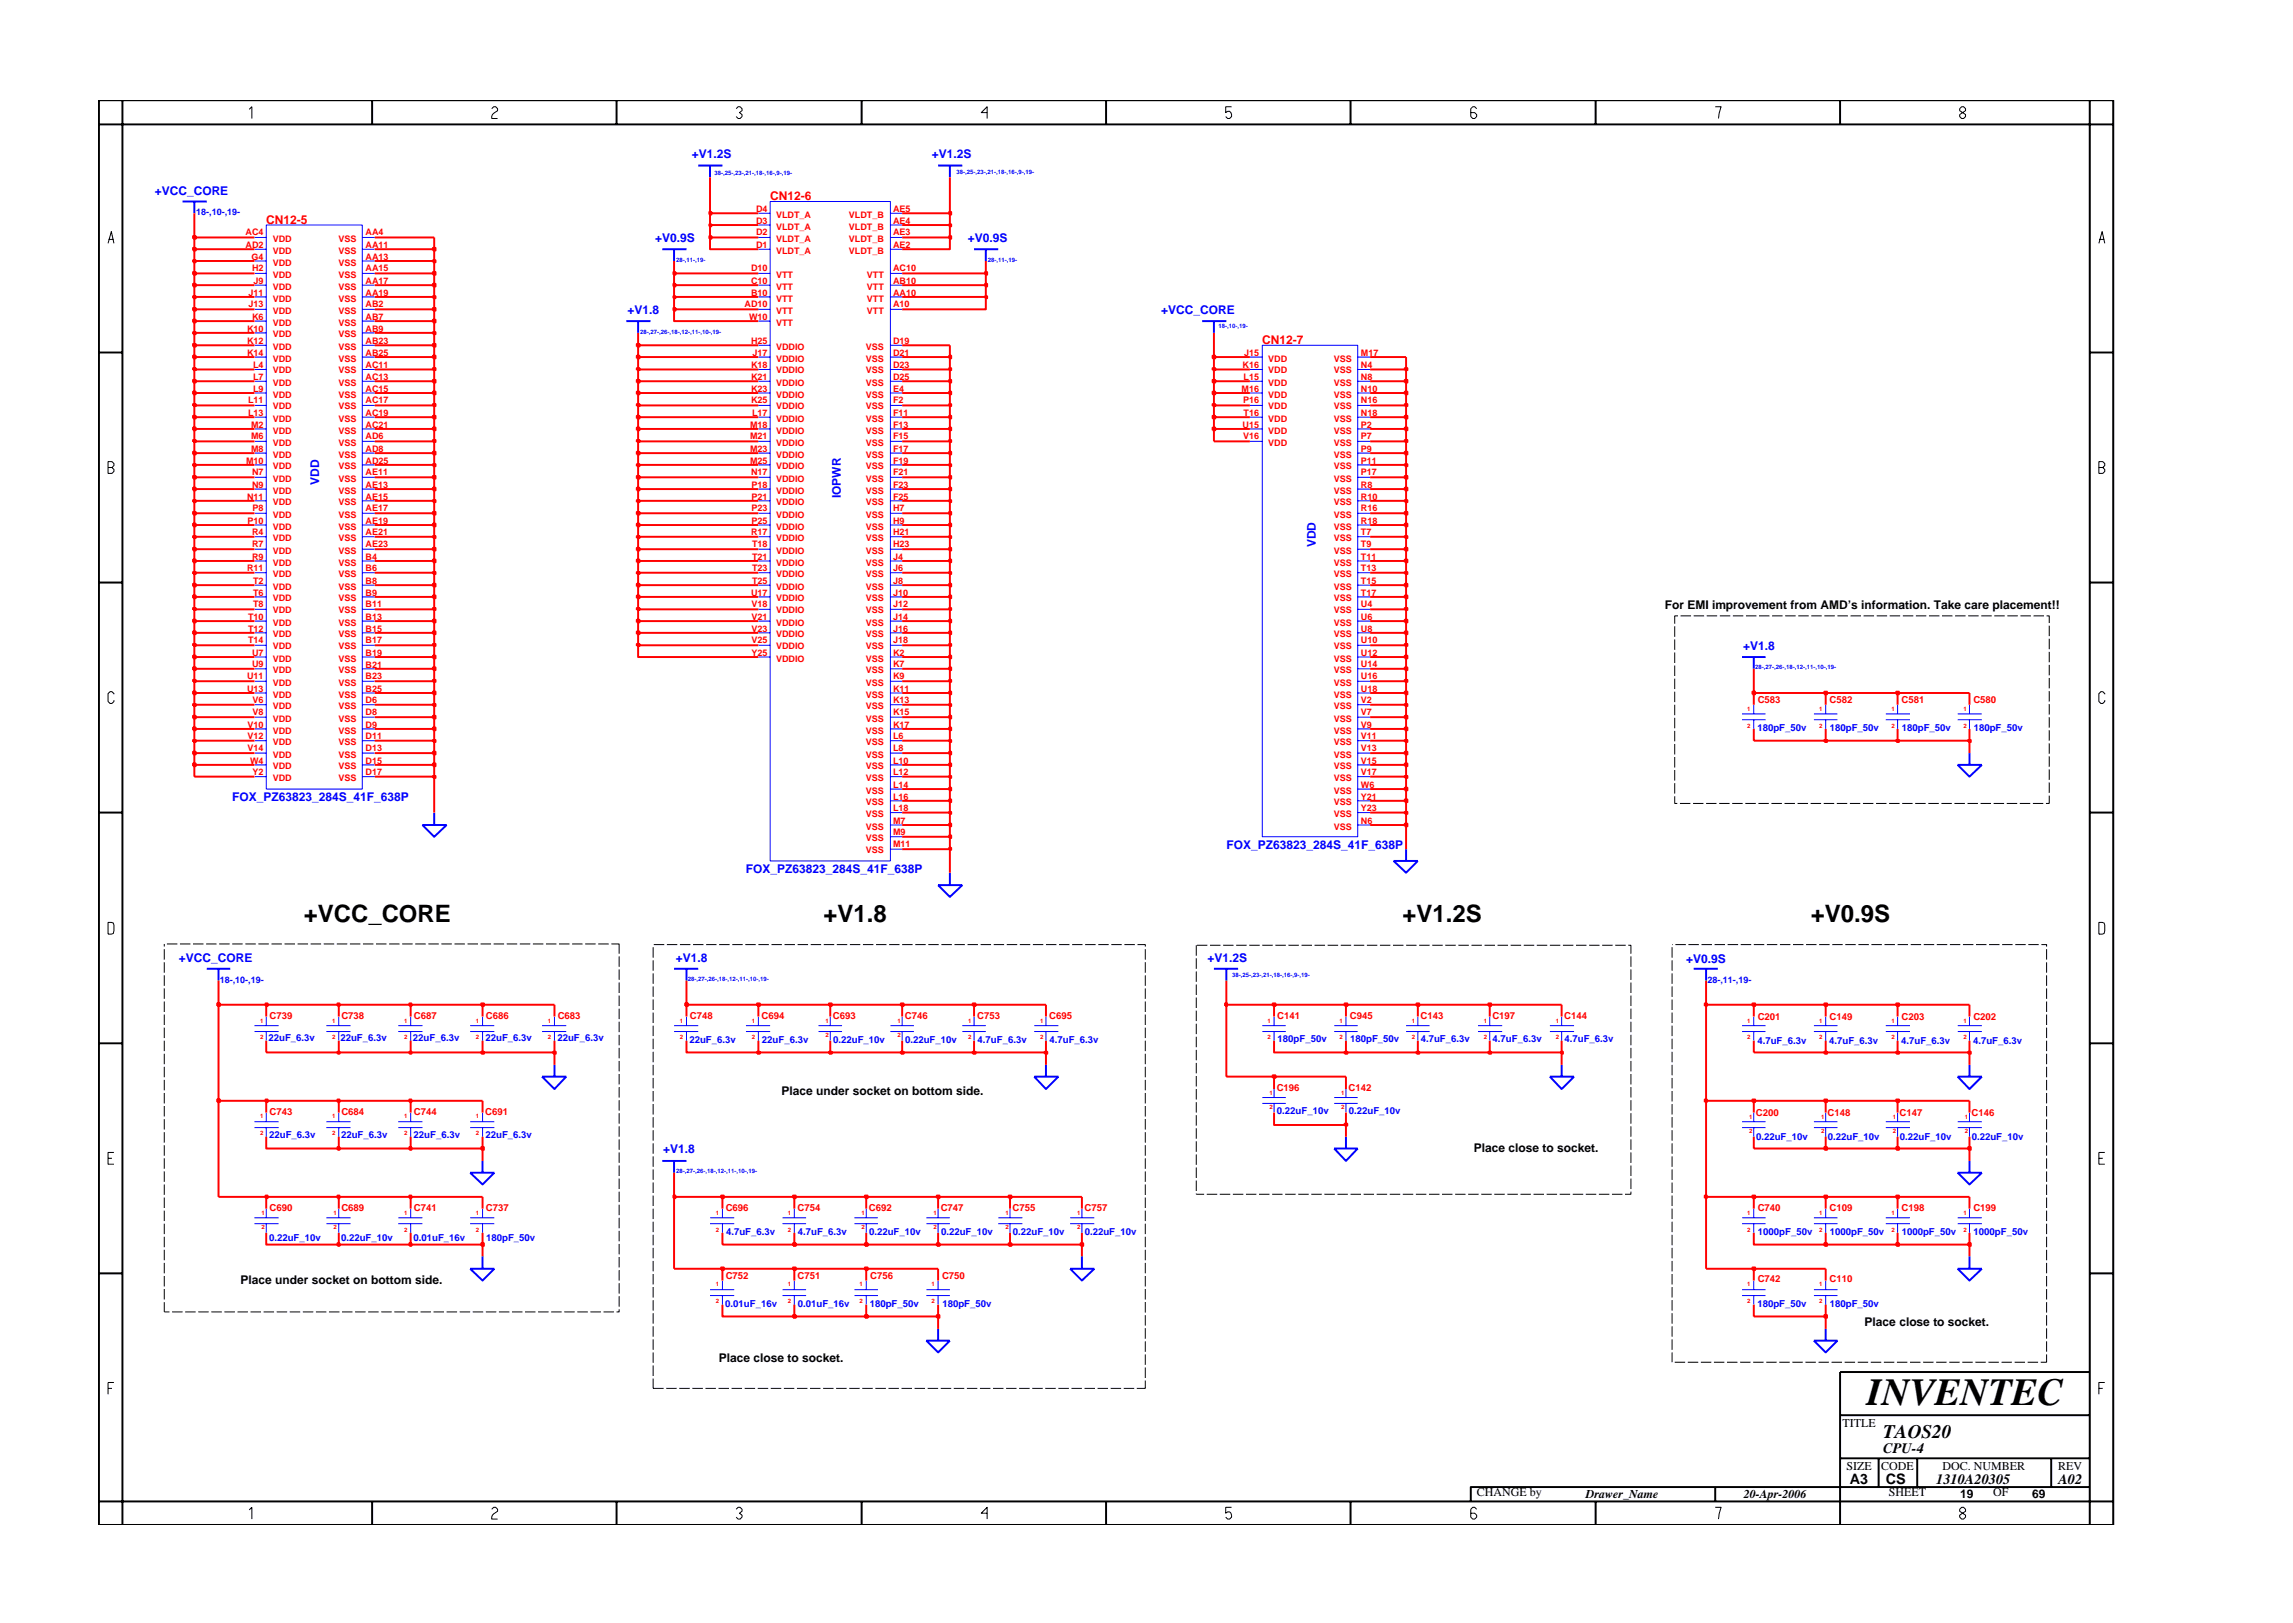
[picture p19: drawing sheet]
<svg xmlns="http://www.w3.org/2000/svg" width="297mm" height="210mm" viewBox="0 0 297 210" stroke-linecap="round" stroke-linejoin="round" font-family="sans-serif">
<defs><g id="words">
<text font-size="5" x="241.8" y="182">INVENTEC</text>
<g font-size="3.1">
<text x="39.3" y="119.5">+VCC_CORE</text>
<text x="106.7" y="119.5">+V1.8</text>
<text x="181.7" y="119.5">+V1.2S</text>
<text x="234.6" y="119.5">+V0.9S</text>
</g>
<text font-size="2.5" x="244" y="186.3">TAOS20</text>
<g font-size="1.9">
<text x="244" y="188.2">CPU-4</text>
<text x="239.6" y="192.2">A3</text>
<text x="244.3" y="192.3">CS</text>
<text x="250.8" y="192.2">1310A20305</text>
<text x="266.6" y="192.2">A02</text>
</g>
<g font-size="1.6" fill="#00f">
<text x="89.6" y="20.4">+V1.2S</text>
<text x="120.7" y="20.4">+V1.2S</text>
<text x="20" y="25.2">+VCC_CORE</text>
<text x="84.9" y="31.3">+V0.9S</text>
<text x="125.4" y="31.3">+V0.9S</text>
<text x="81.3" y="40.7">+V1.8</text>
<text x="150.4" y="40.7">+VCC_CORE</text>
<text x="41.3" y="62.8" transform="rotate(-90 41.3 62.8)">VDD</text>
<text x="108.9" y="64.5" transform="rotate(-90 108.9 64.5)">IOPWR</text>
<text x="170.5" y="70.9" transform="rotate(-90 170.5 70.9)">VDD</text>
<text x="225.8" y="84.2">+V1.8</text>
<text x="30.1" y="103.7">FOX_PZ63823_284S_41F_638P</text>
<text x="96.6" y="113.1">FOX_PZ63823_284S_41F_638P</text>
<text x="158.9" y="110">FOX_PZ63823_284S_41F_638P</text>
<text x="23.2" y="124.6">+VCC_CORE</text>
<text x="87.5" y="124.6">+V1.8</text>
<text x="156.4" y="124.6">+V1.2S</text>
<text x="218.4" y="124.7">+V0.9S</text>
<text x="85.9" y="149.4">+V1.8</text>
</g>
<g font-size="1.6" fill="#f00">
<text x="34.5" y="29">CN12-5</text>
<text x="99.8" y="25.9">CN12-6</text>
<text x="163.5" y="44.6">CN12-7</text>
</g>
<g font-size="1.6">
<text x="215.6" y="78.8">For EMI improvement from AMD’s information. Take care placement!!</text>
<text x="101.2" y="141.8">Place under socket on bottom side.</text>
<text x="190.9" y="149.2">Place close to socket.</text>
<text x="31.1" y="166.4">Place under socket on bottom side.</text>
<text x="241.6" y="171.8">Place close to socket.</text>
<text x="93.1" y="176.5">Place close to socket.</text>
<text x="238.7" y="184.8">TITLE</text>
<text x="239.2" y="190.4">SIZE</text>
<text x="243.7" y="190.4">CODE</text>
<text x="251.6" y="190.4">DOC. NUMBER</text>
<text x="266.6" y="190.4">REV</text>
<text x="191.3" y="193.9">CHANGE by</text>
<text x="205.4" y="194.1">Drawer_Name</text>
<text x="225.9" y="194.1">20-Apr-2006</text>
<text x="244.7" y="193.9">SHEET</text>
<text x="253.9" y="194.1">19</text>
<text x="258.2" y="193.9">OF</text>
<text x="263.3" y="194.1">69</text>
</g>
<g font-size="1.2" fill="#00f">
<text x="25.4" y="27.9">18-,10-,19-</text>
<text x="227.7" y="94.7">180pF_50v</text>
<text x="237" y="94.7">180pF_50v</text>
<text x="246.4" y="94.7">180pF_50v</text>
<text x="255.7" y="94.7">180pF_50v</text>
<text x="28.5" y="127.4">18-,10-,19-</text>
<text x="221.2" y="127.4">28-,11-,19-</text>
<text x="34.8" y="134.9">22uF_6.3v</text>
<text x="44.1" y="134.9">22uF_6.3v</text>
<text x="53.5" y="134.9">22uF_6.3v</text>
<text x="62.9" y="134.9">22uF_6.3v</text>
<text x="72.2" y="134.9">22uF_6.3v</text>
<text x="89.3" y="135.1">22uF_6.3v</text>
<text x="98.7" y="135.1">22uF_6.3v</text>
<text x="107.9" y="135.1">0.22uF_10v</text>
<text x="117.2" y="135.1">0.22uF_10v</text>
<text x="126.6" y="135.2">4.7uF_6.3v</text>
<text x="136" y="135.2">4.7uF_6.3v</text>
<text x="165.5" y="135">180pF_50v</text>
<text x="174.9" y="135">180pF_50v</text>
<text x="184" y="135">4.7uF_6.3v</text>
<text x="193.4" y="135">4.7uF_6.3v</text>
<text x="202.7" y="135">4.7uF_6.3v</text>
<text x="227.7" y="135.2">4.7uF_6.3v</text>
<text x="237" y="135.2">4.7uF_6.3v</text>
<text x="246.3" y="135.2">4.7uF_6.3v</text>
<text x="255.6" y="135.2">4.7uF_6.3v</text>
<text x="34.9" y="147.4">22uF_6.3v</text>
<text x="44.2" y="147.4">22uF_6.3v</text>
<text x="53.6" y="147.4">22uF_6.3v</text>
<text x="62.9" y="147.4">22uF_6.3v</text>
<text x="165.4" y="144.3">0.22uF_10v</text>
<text x="174.7" y="144.3">0.22uF_10v</text>
<text x="227.5" y="147.7">0.22uF_10v</text>
<text x="236.8" y="147.7">0.22uF_10v</text>
<text x="246.1" y="147.7">0.22uF_10v</text>
<text x="255.4" y="147.7">0.22uF_10v</text>
<text x="34.9" y="160.8">0.22uF_10v</text>
<text x="44.2" y="160.8">0.22uF_10v</text>
<text x="53.6" y="160.8">0.01uF_16v</text>
<text x="63" y="160.8">180pF_50v</text>
<text x="94" y="160.1">4.7uF_6.3v</text>
<text x="103.4" y="160.1">4.7uF_6.3v</text>
<text x="112.6" y="160.1">0.22uF_10v</text>
<text x="121.9" y="160.1">0.22uF_10v</text>
<text x="131.2" y="160.1">0.22uF_10v</text>
<text x="140.5" y="160.1">0.22uF_10v</text>
<text x="227.7" y="160">1000pF_50v</text>
<text x="237" y="160">1000pF_50v</text>
<text x="246.4" y="160">1000pF_50v</text>
<text x="255.7" y="160">1000pF_50v</text>
<text x="94" y="169.3">0.01uF_16v</text>
<text x="103.4" y="169.3">0.01uF_16v</text>
<text x="112.7" y="169.3">180pF_50v</text>
<text x="122.1" y="169.3">180pF_50v</text>
<text x="227.7" y="169.3">180pF_50v</text>
<text x="237" y="169.3">180pF_50v</text>
</g>
<g font-size="1.2" fill="#f00">
<text x="97.9" y="29">D3</text>
<text x="97.9" y="27.5">D4</text>
<text x="100.5" y="29.7">VLDT_A</text>
<text x="100.5" y="28.2">VLDT_A</text>
<text x="110" y="29.7">VLDT_B</text>
<text x="110" y="28.2">VLDT_B</text>
<text x="115.7" y="29">AE4</text>
<text x="115.7" y="27.5">AE5</text>
<text x="31.8" y="30.5">AC4</text>
<text x="31.8" y="32.1">AD2</text>
<text x="32.6" y="33.6">G4</text>
<text x="32.7" y="35.2">H2</text>
<text x="35.3" y="34.4">VDD</text>
<text x="35.3" y="31.4">VDD</text>
<text x="35.3" y="32.9">VDD</text>
<text x="43.8" y="32.9">VSS</text>
<text x="43.8" y="34.4">VSS</text>
<text x="43.8" y="31.4">VSS</text>
<text x="47.4" y="33.6">AA13</text>
<text x="47.4" y="35.2">AA15</text>
<text x="47.4" y="30.5">AA4</text>
<text x="47.4" y="32.1">AA11</text>
<text x="97.3" y="35.2">D10</text>
<text x="97.9" y="32.1">D1</text>
<text x="97.9" y="30.5">D2</text>
<text x="100.5" y="32.9">VLDT_A</text>
<text x="100.5" y="31.4">VLDT_A</text>
<text x="110" y="32.9">VLDT_B</text>
<text x="110" y="31.4">VLDT_B</text>
<text x="115.7" y="35.2">AC10</text>
<text x="115.7" y="32.1">AE2</text>
<text x="115.7" y="30.5">AE3</text>
<text x="32.2" y="38.3">J11</text>
<text x="32.2" y="39.8">J13</text>
<text x="32.7" y="41.4">K6</text>
<text x="32.9" y="36.8">J9</text>
<text x="35.3" y="36">VDD</text>
<text x="35.3" y="39.1">VDD</text>
<text x="35.3" y="40.7">VDD</text>
<text x="35.3" y="37.5">VDD</text>
<text x="43.8" y="36">VSS</text>
<text x="43.8" y="37.5">VSS</text>
<text x="43.8" y="39.1">VSS</text>
<text x="43.8" y="40.7">VSS</text>
<text x="47.4" y="41.4">AB7</text>
<text x="47.4" y="36.8">AA17</text>
<text x="47.4" y="38.3">AA19</text>
<text x="47.4" y="39.8">AB2</text>
<text x="96.4" y="39.8">AD10</text>
<text x="97" y="41.4">W10</text>
<text x="97.3" y="38.3">B10</text>
<text x="97.3" y="36.8">C10</text>
<text x="100.5" y="40.7">VTT</text>
<text x="100.5" y="39.1">VTT</text>
<text x="100.5" y="37.5">VTT</text>
<text x="100.5" y="36">VTT</text>
<text x="112.3" y="39.1">VTT</text>
<text x="112.3" y="37.5">VTT</text>
<text x="112.3" y="36">VTT</text>
<text x="112.3" y="40.7">VTT</text>
<text x="115.7" y="38.3">AA10</text>
<text x="115.7" y="36.8">AB10</text>
<text x="115.7" y="39.8">A10</text>
<text x="32" y="43">K10</text>
<text x="32" y="44.6">K12</text>
<text x="32" y="46.1">K14</text>
<text x="32.8" y="47.6">L4</text>
<text x="35.3" y="43.7">VDD</text>
<text x="35.3" y="45.3">VDD</text>
<text x="35.3" y="46.8">VDD</text>
<text x="35.3" y="42.2">VDD</text>
<text x="43.8" y="46.8">VSS</text>
<text x="43.8" y="42.2">VSS</text>
<text x="43.8" y="43.7">VSS</text>
<text x="43.8" y="45.3">VSS</text>
<text x="47.4" y="43">AB9</text>
<text x="47.4" y="47.6">AC11</text>
<text x="47.4" y="44.6">AB23</text>
<text x="47.4" y="46.1">AB25</text>
<text x="97.3" y="47.6">K18</text>
<text x="97.3" y="44.6">H25</text>
<text x="97.5" y="46.1">J17</text>
<text x="100.5" y="42.2">VTT</text>
<text x="100.5" y="46.8">VDDIO</text>
<text x="100.5" y="45.3">VDDIO</text>
<text x="112.2" y="45.3">VSS</text>
<text x="112.2" y="46.8">VSS</text>
<text x="115.7" y="44.6">D19</text>
<text x="115.7" y="46.1">D21</text>
<text x="115.7" y="47.6">D23</text>
<text x="161" y="47.6">K16</text>
<text x="161.2" y="46.1">J15</text>
<text x="164.3" y="46.8">VDD</text>
<text x="172.8" y="46.8">VSS</text>
<text x="176.3" y="46.1">M17</text>
<text x="176.3" y="47.6">N4</text>
<text x="32.1" y="52.3">L11</text>
<text x="32.1" y="53.9">L13</text>
<text x="32.8" y="49.2">L7</text>
<text x="32.8" y="50.7">L9</text>
<text x="35.3" y="53">VDD</text>
<text x="35.3" y="48.4">VDD</text>
<text x="35.3" y="50">VDD</text>
<text x="35.3" y="51.5">VDD</text>
<text x="43.8" y="48.4">VSS</text>
<text x="43.8" y="50">VSS</text>
<text x="43.8" y="51.5">VSS</text>
<text x="43.8" y="53">VSS</text>
<text x="47.4" y="49.2">AC13</text>
<text x="47.4" y="50.7">AC15</text>
<text x="47.4" y="52.3">AC17</text>
<text x="47.4" y="53.9">AC19</text>
<text x="97.3" y="49.2">K21</text>
<text x="97.3" y="50.7">K23</text>
<text x="97.3" y="52.3">K25</text>
<text x="97.4" y="53.9">L17</text>
<text x="100.5" y="50">VDDIO</text>
<text x="100.5" y="51.5">VDDIO</text>
<text x="100.5" y="53">VDDIO</text>
<text x="100.5" y="48.4">VDDIO</text>
<text x="112.2" y="51.5">VSS</text>
<text x="112.2" y="50">VSS</text>
<text x="112.2" y="48.4">VSS</text>
<text x="112.2" y="53">VSS</text>
<text x="115.7" y="50.7">E4</text>
<text x="115.7" y="53.9">F11</text>
<text x="115.7" y="49.2">D25</text>
<text x="115.7" y="52.3">F2</text>
<text x="160.8" y="50.7">M16</text>
<text x="161" y="52.3">P16</text>
<text x="161.1" y="49.2">L15</text>
<text x="161.1" y="53.9">T16</text>
<text x="164.3" y="51.5">VDD</text>
<text x="164.3" y="48.4">VDD</text>
<text x="164.3" y="50">VDD</text>
<text x="164.3" y="53">VDD</text>
<text x="172.8" y="51.5">VSS</text>
<text x="172.8" y="53">VSS</text>
<text x="172.8" y="48.4">VSS</text>
<text x="172.8" y="50">VSS</text>
<text x="176.3" y="50.7">N10</text>
<text x="176.3" y="52.3">N16</text>
<text x="176.3" y="53.9">N18</text>
<text x="176.3" y="49.2">N8</text>
<text x="32.5" y="55.4">M2</text>
<text x="32.5" y="56.9">M6</text>
<text x="32.5" y="58.5">M8</text>
<text x="35.3" y="54.6">VDD</text>
<text x="35.3" y="56.2">VDD</text>
<text x="35.3" y="57.8">VDD</text>
<text x="35.3" y="59.3">VDD</text>
<text x="43.8" y="56.2">VSS</text>
<text x="43.8" y="57.8">VSS</text>
<text x="43.8" y="59.3">VSS</text>
<text x="43.8" y="54.6">VSS</text>
<text x="47.4" y="56.9">AD6</text>
<text x="47.4" y="58.5">AD8</text>
<text x="47.4" y="55.4">AC21</text>
<text x="97.2" y="56.9">M21</text>
<text x="97.2" y="58.5">M23</text>
<text x="97.2" y="55.4">M18</text>
<text x="100.5" y="57.8">VDDIO</text>
<text x="100.5" y="59.3">VDDIO</text>
<text x="100.5" y="56.2">VDDIO</text>
<text x="100.5" y="54.6">VDDIO</text>
<text x="112.2" y="54.6">VSS</text>
<text x="112.2" y="56.2">VSS</text>
<text x="112.2" y="57.8">VSS</text>
<text x="112.2" y="59.3">VSS</text>
<text x="115.7" y="55.4">F13</text>
<text x="115.7" y="56.9">F15</text>
<text x="115.7" y="58.5">F17</text>
<text x="161" y="55.4">U15</text>
<text x="161" y="56.9">V16</text>
<text x="164.3" y="57.8">VDD</text>
<text x="164.3" y="56.2">VDD</text>
<text x="164.3" y="54.6">VDD</text>
<text x="172.8" y="56.2">VSS</text>
<text x="172.8" y="57.8">VSS</text>
<text x="172.8" y="59.3">VSS</text>
<text x="172.8" y="54.6">VSS</text>
<text x="176.3" y="55.4">P2</text>
<text x="176.3" y="56.9">P7</text>
<text x="176.3" y="58.5">P9</text>
<text x="31.9" y="60.1">M10</text>
<text x="32" y="64.7">N11</text>
<text x="32.7" y="61.6">N7</text>
<text x="32.7" y="63.2">N9</text>
<text x="35.3" y="60.8">VDD</text>
<text x="35.3" y="65.5">VDD</text>
<text x="35.3" y="62.4">VDD</text>
<text x="35.3" y="64">VDD</text>
<text x="43.8" y="65.5">VSS</text>
<text x="43.8" y="60.8">VSS</text>
<text x="43.8" y="62.4">VSS</text>
<text x="43.8" y="64">VSS</text>
<text x="47.4" y="60.1">AD25</text>
<text x="47.4" y="61.6">AE11</text>
<text x="47.4" y="63.2">AE13</text>
<text x="47.4" y="64.7">AE15</text>
<text x="97.2" y="60.1">M25</text>
<text x="97.3" y="61.6">N17</text>
<text x="97.4" y="63.2">P18</text>
<text x="97.4" y="64.7">P21</text>
<text x="100.5" y="60.8">VDDIO</text>
<text x="100.5" y="62.4">VDDIO</text>
<text x="100.5" y="64">VDDIO</text>
<text x="100.5" y="65.5">VDDIO</text>
<text x="112.2" y="60.8">VSS</text>
<text x="112.2" y="62.4">VSS</text>
<text x="112.2" y="64">VSS</text>
<text x="112.2" y="65.5">VSS</text>
<text x="115.7" y="60.1">F19</text>
<text x="115.7" y="61.6">F21</text>
<text x="115.7" y="63.2">F23</text>
<text x="115.7" y="64.7">F25</text>
<text x="172.8" y="64">VSS</text>
<text x="172.8" y="62.4">VSS</text>
<text x="172.8" y="65.5">VSS</text>
<text x="172.8" y="60.8">VSS</text>
<text x="176.3" y="63.2">R8</text>
<text x="176.3" y="61.6">P17</text>
<text x="176.3" y="64.7">R10</text>
<text x="176.3" y="60.1">P11</text>
<text x="32.1" y="67.8">P10</text>
<text x="32.7" y="69.4">R4</text>
<text x="32.7" y="70.9">R7</text>
<text x="32.7" y="66.2">P8</text>
<text x="35.3" y="68.6">VDD</text>
<text x="35.3" y="67.1">VDD</text>
<text x="35.3" y="70.1">VDD</text>
<text x="35.3" y="71.7">VDD</text>
<text x="43.8" y="67.1">VSS</text>
<text x="43.8" y="68.6">VSS</text>
<text x="43.8" y="70.1">VSS</text>
<text x="43.8" y="71.7">VSS</text>
<text x="47.4" y="66.2">AE17</text>
<text x="47.4" y="67.8">AE19</text>
<text x="47.4" y="69.4">AE21</text>
<text x="47.4" y="70.9">AE23</text>
<text x="97.3" y="69.4">R17</text>
<text x="97.4" y="66.2">P23</text>
<text x="97.4" y="67.8">P25</text>
<text x="97.4" y="70.9">T18</text>
<text x="100.5" y="67.1">VDDIO</text>
<text x="100.5" y="68.6">VDDIO</text>
<text x="100.5" y="70.1">VDDIO</text>
<text x="100.5" y="71.7">VDDIO</text>
<text x="112.2" y="67.1">VSS</text>
<text x="112.2" y="68.6">VSS</text>
<text x="112.2" y="70.1">VSS</text>
<text x="112.2" y="71.7">VSS</text>
<text x="115.7" y="66.2">H7</text>
<text x="115.7" y="67.8">H9</text>
<text x="115.7" y="69.4">H21</text>
<text x="115.7" y="70.9">H23</text>
<text x="172.8" y="70.1">VSS</text>
<text x="172.8" y="71.7">VSS</text>
<text x="172.8" y="67.1">VSS</text>
<text x="172.8" y="68.6">VSS</text>
<text x="176.3" y="69.4">T7</text>
<text x="176.3" y="70.9">T9</text>
<text x="176.3" y="66.2">R16</text>
<text x="176.3" y="67.8">R18</text>
<text x="32" y="74">R11</text>
<text x="32.7" y="72.5">R9</text>
<text x="32.8" y="75.6">T2</text>
<text x="32.8" y="77.2">T6</text>
<text x="35.3" y="76.4">VDD</text>
<text x="35.3" y="77.9">VDD</text>
<text x="35.3" y="74.8">VDD</text>
<text x="35.3" y="73.3">VDD</text>
<text x="43.8" y="77.9">VSS</text>
<text x="43.8" y="73.3">VSS</text>
<text x="43.8" y="74.8">VSS</text>
<text x="43.8" y="76.4">VSS</text>
<text x="47.4" y="72.5">B4</text>
<text x="47.4" y="74">B6</text>
<text x="47.4" y="75.6">B8</text>
<text x="47.4" y="77.2">B9</text>
<text x="97.3" y="77.2">U17</text>
<text x="97.4" y="72.5">T21</text>
<text x="97.4" y="74">T23</text>
<text x="97.4" y="75.6">T25</text>
<text x="100.5" y="73.3">VDDIO</text>
<text x="100.5" y="74.8">VDDIO</text>
<text x="100.5" y="76.4">VDDIO</text>
<text x="100.5" y="77.9">VDDIO</text>
<text x="112.2" y="73.3">VSS</text>
<text x="112.2" y="74.8">VSS</text>
<text x="112.2" y="76.4">VSS</text>
<text x="112.2" y="77.9">VSS</text>
<text x="115.7" y="72.5">J4</text>
<text x="115.7" y="74">J6</text>
<text x="115.7" y="75.6">J8</text>
<text x="115.7" y="77.2">J10</text>
<text x="172.8" y="77.9">VSS</text>
<text x="172.8" y="73.3">VSS</text>
<text x="172.8" y="74.8">VSS</text>
<text x="172.8" y="76.4">VSS</text>
<text x="176.3" y="77.2">T17</text>
<text x="176.3" y="72.5">T11</text>
<text x="176.3" y="74">T13</text>
<text x="176.3" y="75.6">T15</text>
<text x="32.1" y="80.3">T10</text>
<text x="32.1" y="81.8">T12</text>
<text x="32.1" y="83.3">T14</text>
<text x="32.8" y="78.7">T8</text>
<text x="35.3" y="81.1">VDD</text>
<text x="35.3" y="82.6">VDD</text>
<text x="35.3" y="79.4">VDD</text>
<text x="43.8" y="79.4">VSS</text>
<text x="43.8" y="81.1">VSS</text>
<text x="43.8" y="82.6">VSS</text>
<text x="47.4" y="83.3">B17</text>
<text x="47.4" y="78.7">B11</text>
<text x="47.4" y="80.3">B13</text>
<text x="47.4" y="81.8">B15</text>
<text x="97.4" y="78.7">V18</text>
<text x="97.4" y="80.3">V21</text>
<text x="97.4" y="81.8">V23</text>
<text x="97.4" y="83.3">V25</text>
<text x="100.5" y="79.4">VDDIO</text>
<text x="100.5" y="81.1">VDDIO</text>
<text x="100.5" y="82.6">VDDIO</text>
<text x="112.2" y="79.4">VSS</text>
<text x="112.2" y="81.1">VSS</text>
<text x="112.2" y="82.6">VSS</text>
<text x="115.7" y="78.7">J12</text>
<text x="115.7" y="80.3">J14</text>
<text x="115.7" y="81.8">J16</text>
<text x="115.7" y="83.3">J18</text>
<text x="172.8" y="82.6">VSS</text>
<text x="172.8" y="79.4">VSS</text>
<text x="172.8" y="81.1">VSS</text>
<text x="176.3" y="81.8">U8</text>
<text x="176.3" y="83.3">U10</text>
<text x="176.3" y="78.7">U4</text>
<text x="176.3" y="80.3">U6</text>
<text x="32" y="88">U11</text>
<text x="32" y="89.6">U13</text>
<text x="32.7" y="84.9">U7</text>
<text x="32.7" y="86.5">U9</text>
<text x="35.3" y="84.1">VDD</text>
<text x="35.3" y="88.8">VDD</text>
<text x="35.3" y="85.7">VDD</text>
<text x="35.3" y="87.2">VDD</text>
<text x="43.8" y="85.7">VSS</text>
<text x="43.8" y="87.2">VSS</text>
<text x="43.8" y="88.8">VSS</text>
<text x="43.8" y="84.1">VSS</text>
<text x="47.4" y="84.9">B19</text>
<text x="47.4" y="86.5">B21</text>
<text x="47.4" y="88">B23</text>
<text x="47.4" y="89.6">B25</text>
<text x="97.4" y="84.9">Y25</text>
<text x="100.5" y="84.1">VDDIO</text>
<text x="100.5" y="85.7">VDDIO</text>
<text x="112.2" y="85.7">VSS</text>
<text x="112.2" y="87.2">VSS</text>
<text x="112.2" y="88.8">VSS</text>
<text x="112.2" y="84.1">VSS</text>
<text x="115.7" y="84.9">K2</text>
<text x="115.7" y="86.5">K7</text>
<text x="115.7" y="88">K9</text>
<text x="115.7" y="89.6">K11</text>
<text x="172.8" y="84.1">VSS</text>
<text x="172.8" y="85.7">VSS</text>
<text x="172.8" y="87.2">VSS</text>
<text x="172.8" y="88.8">VSS</text>
<text x="176.3" y="84.9">U12</text>
<text x="176.3" y="86.5">U14</text>
<text x="176.3" y="88">U16</text>
<text x="176.3" y="89.6">U18</text>
<text x="32.1" y="94.3">V10</text>
<text x="32.1" y="95.8">V12</text>
<text x="32.7" y="91.1">V6</text>
<text x="32.7" y="92.7">V8</text>
<text x="35.3" y="90.4">VDD</text>
<text x="35.3" y="95">VDD</text>
<text x="35.3" y="91.9">VDD</text>
<text x="35.3" y="93.5">VDD</text>
<text x="43.8" y="91.9">VSS</text>
<text x="43.8" y="93.5">VSS</text>
<text x="43.8" y="95">VSS</text>
<text x="43.8" y="90.4">VSS</text>
<text x="47.4" y="95.8">D11</text>
<text x="47.4" y="91.1">D6</text>
<text x="47.4" y="92.7">D8</text>
<text x="47.4" y="94.3">D9</text>
<text x="112.2" y="90.4">VSS</text>
<text x="112.2" y="91.9">VSS</text>
<text x="112.2" y="93.5">VSS</text>
<text x="112.2" y="95">VSS</text>
<text x="115.7" y="95.8">L6</text>
<text x="115.7" y="91.1">K13</text>
<text x="115.7" y="92.7">K15</text>
<text x="115.7" y="94.3">K17</text>
<text x="172.8" y="95">VSS</text>
<text x="172.8" y="91.9">VSS</text>
<text x="172.8" y="93.5">VSS</text>
<text x="172.8" y="90.4">VSS</text>
<text x="176.3" y="94.3">V9</text>
<text x="176.3" y="95.8">V11</text>
<text x="176.3" y="91.1">V2</text>
<text x="176.3" y="92.7">V7</text>
<text x="227.7" y="91.1">C583</text>
<text x="237" y="91.1">C582</text>
<text x="246.3" y="91.1">C581</text>
<text x="255.6" y="91.1">C580</text>
<text x="32.1" y="97.3">V14</text>
<text x="32.4" y="98.9">W4</text>
<text x="32.7" y="100.4">Y2</text>
<text x="35.3" y="96.5">VDD</text>
<text x="35.3" y="98.2">VDD</text>
<text x="35.3" y="99.7">VDD</text>
<text x="35.3" y="101.2">VDD</text>
<text x="43.8" y="96.5">VSS</text>
<text x="43.8" y="98.2">VSS</text>
<text x="43.8" y="99.7">VSS</text>
<text x="43.8" y="101.2">VSS</text>
<text x="47.4" y="97.3">D13</text>
<text x="47.4" y="98.9">D15</text>
<text x="47.4" y="100.4">D17</text>
<text x="112.2" y="96.5">VSS</text>
<text x="112.2" y="98.2">VSS</text>
<text x="112.2" y="99.7">VSS</text>
<text x="112.2" y="101.2">VSS</text>
<text x="115.7" y="97.3">L8</text>
<text x="115.7" y="98.9">L10</text>
<text x="115.7" y="100.4">L12</text>
<text x="172.8" y="96.5">VSS</text>
<text x="172.8" y="98.2">VSS</text>
<text x="172.8" y="99.7">VSS</text>
<text x="172.8" y="101.2">VSS</text>
<text x="176.3" y="97.3">V13</text>
<text x="176.3" y="98.9">V15</text>
<text x="176.3" y="100.4">V17</text>
<text x="112.2" y="107.5">VSS</text>
<text x="112.2" y="102.8">VSS</text>
<text x="112.2" y="104.3">VSS</text>
<text x="112.2" y="105.9">VSS</text>
<text x="115.7" y="106.7">M7</text>
<text x="115.7" y="102.1">L14</text>
<text x="115.7" y="103.6">L16</text>
<text x="115.7" y="105.1">L18</text>
<text x="172.8" y="102.8">VSS</text>
<text x="172.8" y="104.3">VSS</text>
<text x="172.8" y="105.9">VSS</text>
<text x="172.8" y="107.5">VSS</text>
<text x="176.3" y="102.1">W6</text>
<text x="176.3" y="103.6">Y21</text>
<text x="176.3" y="105.1">Y23</text>
<text x="176.3" y="106.7">N6</text>
<text x="112.2" y="109">VSS</text>
<text x="112.2" y="110.5">VSS</text>
<text x="115.7" y="108.2">M9</text>
<text x="115.7" y="109.8">M11</text>
<text x="34.9" y="132">C739</text>
<text x="44.2" y="132">C738</text>
<text x="53.6" y="132">C687</text>
<text x="62.9" y="132">C686</text>
<text x="72.2" y="132">C683</text>
<text x="89.4" y="132">C748</text>
<text x="98.7" y="132">C694</text>
<text x="107.9" y="132">C693</text>
<text x="117.2" y="132">C746</text>
<text x="126.6" y="132">C753</text>
<text x="135.9" y="132">C695</text>
<text x="165.5" y="132">C141</text>
<text x="174.9" y="132">C945</text>
<text x="184" y="132">C143</text>
<text x="193.3" y="132">C197</text>
<text x="202.6" y="132">C144</text>
<text x="227.7" y="132.1">C201</text>
<text x="237" y="132.1">C149</text>
<text x="246.3" y="132.1">C203</text>
<text x="255.6" y="132.1">C202</text>
<text x="165.4" y="141.3">C196</text>
<text x="174.7" y="141.3">C142</text>
<text x="34.9" y="144.5">C743</text>
<text x="44.2" y="144.5">C684</text>
<text x="53.6" y="144.5">C744</text>
<text x="62.9" y="144.5">C691</text>
<text x="227.4" y="144.6">C200</text>
<text x="236.8" y="144.6">C148</text>
<text x="246.1" y="144.6">C147</text>
<text x="255.4" y="144.6">C146</text>
<text x="34.9" y="156.9">C690</text>
<text x="44.2" y="156.9">C689</text>
<text x="53.6" y="156.9">C741</text>
<text x="62.9" y="156.9">C737</text>
<text x="94" y="156.9">C696</text>
<text x="103.3" y="156.9">C754</text>
<text x="112.6" y="156.9">C692</text>
<text x="121.9" y="156.9">C747</text>
<text x="131.2" y="156.9">C755</text>
<text x="140.5" y="156.9">C757</text>
<text x="227.7" y="156.8">C740</text>
<text x="237" y="156.8">C109</text>
<text x="246.3" y="156.8">C198</text>
<text x="255.6" y="156.8">C199</text>
<text x="94" y="165.6">C752</text>
<text x="103.3" y="165.6">C751</text>
<text x="112.7" y="165.6">C756</text>
<text x="122" y="165.6">C750</text>
<text x="227.7" y="166.1">C742</text>
<text x="237" y="166.1">C110</text>
</g>
<g font-size=".8" fill="#00f">
<text x="92.6" y="22.6">38-,25-,23-,21-,18-,16-,9-,19-</text>
<text x="123.9" y="22.6">38-,25-,23-,21-,18-,16-,9-,19-</text>
<text x="87.6" y="33.9">28-,11-,19-</text>
<text x="128" y="33.9">28-,11-,19-</text>
<text x="82.9" y="43.2">28-,27-,26-,18-,12-,11-,10-,19-</text>
<text x="157.8" y="42.4">18-,10-,19-</text>
<text x="227.4" y="86.6">28-,27-,26-,18-,12-,11-,10-,19-</text>
<text x="89.1" y="127.1">28-,27-,26-,18-,12-,11-,10-,19-</text>
<text x="159.6" y="126.6">38-,25-,23-,21-,18-,16-,9-,19-</text>
<text x="87.6" y="151.9">28-,27-,26-,18-,12-,11-,10-,19-</text>
</g>
<g font-size=".8" fill="#f00">
<text x="226.3" y="92.1">1</text>
<text x="226.3" y="94.3">2</text>
<text x="235.6" y="92.1">1</text>
<text x="235.6" y="94.3">2</text>
<text x="245" y="92.1">1</text>
<text x="245" y="94.3">2</text>
<text x="254.4" y="92.1">1</text>
<text x="254.4" y="94.3">2</text>
<text x="33.7" y="132.5">1</text>
<text x="33.7" y="134.6">2</text>
<text x="43" y="132.5">1</text>
<text x="43" y="134.6">2</text>
<text x="52.3" y="132.5">1</text>
<text x="52.3" y="134.6">2</text>
<text x="61.7" y="132.5">1</text>
<text x="61.7" y="134.6">2</text>
<text x="71" y="132.5">1</text>
<text x="71" y="134.6">2</text>
<text x="88.1" y="132.5">1</text>
<text x="88.1" y="134.6">2</text>
<text x="97.4" y="132.5">1</text>
<text x="97.4" y="134.6">2</text>
<text x="107" y="132.5">1</text>
<text x="107" y="134.4">2</text>
<text x="116.3" y="132.5">1</text>
<text x="116.3" y="134.4">2</text>
<text x="125.4" y="132.5">1</text>
<text x="125.4" y="134.6">2</text>
<text x="134.7" y="132.5">1</text>
<text x="134.7" y="134.6">2</text>
<text x="164.2" y="132.5">1</text>
<text x="164.2" y="134.6">2</text>
<text x="173.5" y="132.5">1</text>
<text x="173.5" y="134.6">2</text>
<text x="182.9" y="132.5">1</text>
<text x="182.9" y="134.6">2</text>
<text x="192.2" y="132.5">1</text>
<text x="192.2" y="134.6">2</text>
<text x="201.5" y="132.5">1</text>
<text x="201.5" y="134.6">2</text>
<text x="226.3" y="132.5">1</text>
<text x="226.3" y="134.6">2</text>
<text x="235.6" y="132.5">1</text>
<text x="235.6" y="134.6">2</text>
<text x="245" y="132.5">1</text>
<text x="245" y="134.6">2</text>
<text x="254.4" y="132.5">1</text>
<text x="254.4" y="134.6">2</text>
<text x="164.4" y="141.8">1</text>
<text x="164.4" y="143.7">2</text>
<text x="173.8" y="141.8">1</text>
<text x="173.8" y="143.7">2</text>
<text x="33.7" y="144.9">1</text>
<text x="33.7" y="147.1">2</text>
<text x="43" y="144.9">1</text>
<text x="43" y="147.1">2</text>
<text x="52.3" y="144.9">1</text>
<text x="52.3" y="147.1">2</text>
<text x="61.7" y="144.9">1</text>
<text x="61.7" y="147.1">2</text>
<text x="226.6" y="145">1</text>
<text x="226.6" y="146.8">2</text>
<text x="235.9" y="145">1</text>
<text x="235.9" y="146.8">2</text>
<text x="245.2" y="145">1</text>
<text x="245.2" y="146.8">2</text>
<text x="254.5" y="145">1</text>
<text x="254.5" y="146.8">2</text>
<text x="33.9" y="157.3">1</text>
<text x="33.9" y="159.2">2</text>
<text x="43.2" y="157.3">1</text>
<text x="43.2" y="159.2">2</text>
<text x="52.3" y="157.3">1</text>
<text x="52.3" y="159.5">2</text>
<text x="61.7" y="157.3">1</text>
<text x="61.7" y="159.5">2</text>
<text x="92.7" y="157.3">1</text>
<text x="92.7" y="159.5">2</text>
<text x="102" y="159.5">2</text>
<text x="102" y="157.3">1</text>
<text x="111.6" y="157.3">1</text>
<text x="111.6" y="159.2">2</text>
<text x="120.9" y="157.3">1</text>
<text x="120.9" y="159.2">2</text>
<text x="130.2" y="157.3">1</text>
<text x="130.2" y="159.2">2</text>
<text x="139.6" y="157.3">1</text>
<text x="139.6" y="159.2">2</text>
<text x="226.3" y="159.5">2</text>
<text x="226.3" y="157.3">1</text>
<text x="235.6" y="157.3">1</text>
<text x="235.6" y="159.5">2</text>
<text x="245" y="157.3">1</text>
<text x="245" y="159.5">2</text>
<text x="254.4" y="157.3">1</text>
<text x="254.4" y="159.5">2</text>
<text x="92.7" y="166.7">1</text>
<text x="102" y="166.7">1</text>
<text x="111.4" y="166.7">1</text>
<text x="120.7" y="166.7">1</text>
<text x="226.3" y="166.7">1</text>
<text x="235.6" y="166.7">1</text>
<text x="92.7" y="168.9">2</text>
<text x="102" y="168.9">2</text>
<text x="111.4" y="168.9">2</text>
<text x="120.7" y="168.9">2</text>
<text x="226.3" y="168.9">2</text>
<text x="235.6" y="168.9">2</text>
</g>
</g></defs>
<g fill="none" stroke="#00f" stroke-width=".13">
<path d="M33 32.3h1.5M33 30.8h1.5M33 36.9h1.5M33 35.4h1.5M33 38.5h1.5M33 33.8h1.5M34.5 29.2h12.4v73h-12.4zM46.9 32.3h1.6M46.9 30.8h1.6M46.9 36.9h1.6M46.9 35.4h1.6M46.9 38.5h1.6"/>
<path d="M46.9 33.8h1.6M98.2 29.2h1.6M98.2 27.6h1.6M98.2 32.3h1.6M98.2 30.8h1.6M98.2 36.9h1.6M98.2 35.4h1.6M98.2 38.5h1.6M99.8 26.1h15.5v85.4h-15.5zM115.3 29.2h1.6M115.3 27.6h1.6M115.3 32.3h1.6"/>
<path d="M115.3 30.8h1.6M115.3 36.9h1.6M115.3 35.4h1.6M115.3 38.5h1.6M33 40.1h1.5M33 41.6h1.5M33 46.3h1.5M33 44.7h1.5M33 49.4h1.5M33 47.9h1.5M33 50.9h1.5M33 54h1.5"/>
<path d="M33 52.5h1.5M33 57.2h1.5M33 55.6h1.5M33 58.7h1.5M33 43.1h1.5M46.9 40.1h1.6M46.9 41.6h1.6M46.9 46.3h1.6M46.9 44.7h1.6M46.9 49.4h1.6M46.9 47.9h1.6M46.9 50.9h1.6"/>
<path d="M46.9 54h1.6M46.9 52.5h1.6M46.9 57.2h1.6M46.9 55.6h1.6M46.9 58.7h1.6M46.9 43.1h1.6M98.2 40.1h1.6M98.2 41.6h1.6M98.2 46.3h1.6M98.2 44.7h1.6M98.2 49.4h1.6M98.2 47.9h1.6"/>
<path d="M98.2 50.9h1.6M98.2 54h1.6M98.2 52.5h1.6M98.2 57.2h1.6M98.2 55.6h1.6M98.2 58.7h1.6M115.3 40.1h1.6M115.3 46.3h1.6M115.3 44.7h1.6M115.3 49.4h1.6M115.3 47.9h1.6M115.3 50.9h1.6"/>
<path d="M115.3 54h1.6M115.3 52.5h1.6M115.3 57.2h1.6M115.3 55.6h1.6M115.3 58.7h1.6M161.9 46.3h1.6M161.9 49.4h1.6M161.9 47.9h1.6M161.9 50.9h1.6M161.9 54h1.6M161.9 52.5h1.6M161.9 57.2h1.6"/>
<path d="M161.9 55.6h1.6M163.5 44.7h12.4v63.7h-12.4zM175.9 46.3h1.6M175.9 49.4h1.6M175.9 47.9h1.6M175.9 50.9h1.6M175.9 54h1.6M175.9 52.5h1.6M175.9 57.2h1.6M175.9 55.6h1.6M175.9 58.7h1.6M33 61.8h1.5"/>
<path d="M33 60.2h1.5M33 64.9h1.5M33 63.4h1.5M33 66.5h1.5M33 69.5h1.5M33 68h1.5M33 72.7h1.5M33 71.1h1.5M33 74.2h1.5M33 77.3h1.5M33 75.8h1.5M33 78.9h1.5"/>
<path d="M46.9 61.8h1.6M46.9 60.2h1.6M46.9 64.9h1.6M46.9 63.4h1.6M46.9 66.5h1.6M46.9 69.5h1.6M46.9 68h1.6M46.9 72.7h1.6M46.9 71.1h1.6M46.9 74.2h1.6M46.9 77.3h1.6M46.9 75.8h1.6"/>
<path d="M46.9 78.9h1.6M98.2 61.8h1.6M98.2 60.2h1.6M98.2 64.9h1.6M98.2 63.4h1.6M98.2 66.5h1.6M98.2 69.5h1.6M98.2 68h1.6M98.2 72.7h1.6M98.2 71.1h1.6M98.2 74.2h1.6M98.2 77.3h1.6"/>
<path d="M98.2 75.8h1.6M98.2 78.9h1.6M115.3 61.8h1.6M115.3 60.2h1.6M115.3 64.9h1.6M115.3 63.4h1.6M115.3 66.5h1.6M115.3 69.5h1.6M115.3 68h1.6M115.3 72.7h1.6M115.3 71.1h1.6M115.3 74.2h1.6"/>
<path d="M115.3 77.3h1.6M115.3 75.8h1.6M115.3 78.9h1.6M175.9 61.8h1.6M175.9 60.2h1.6M175.9 64.9h1.6M175.9 63.4h1.6M175.9 66.5h1.6M175.9 69.5h1.6M175.9 68h1.6M175.9 72.7h1.6M175.9 71.1h1.6"/>
<path d="M175.9 74.2h1.6M175.9 77.3h1.6M175.9 75.8h1.6M175.9 78.9h1.6M33 80.5h1.5M33 82h1.5M33 83.6h1.5M33 85.1h1.5M33 88.3h1.5M33 86.6h1.5M33 89.8h1.5M33 91.3h1.5"/>
<path d="M33 92.9h1.5M33 96h1.5M33 94.4h1.5M33 97.6h1.5M33 99.1h1.5M46.9 80.5h1.6M46.9 82h1.6M46.9 83.6h1.6M46.9 85.1h1.6M46.9 88.3h1.6M46.9 86.6h1.6M46.9 89.8h1.6"/>
<path d="M46.9 91.3h1.6M46.9 92.9h1.6M46.9 96h1.6M46.9 94.4h1.6M46.9 97.6h1.6M46.9 99.1h1.6M98.2 80.5h1.6M98.2 82h1.6M98.2 83.6h1.6M98.2 85.1h1.6M115.3 80.5h1.6M115.3 82h1.6"/>
<path d="M115.3 83.6h1.6M115.3 85.1h1.6M115.3 88.3h1.6M115.3 86.6h1.6M115.3 89.8h1.6M115.3 91.3h1.6M115.3 92.9h1.6M115.3 96h1.6M115.3 94.4h1.6M115.3 97.6h1.6M115.3 99.1h1.6M175.9 80.5h1.6"/>
<path d="M175.9 82h1.6M175.9 83.6h1.6M175.9 85.1h1.6M175.9 88.3h1.6M175.9 86.6h1.6M175.9 89.8h1.6M175.9 91.3h1.6M175.9 92.9h1.6M175.9 96h1.6M175.9 94.4h1.6M175.9 97.6h1.6M175.9 99.1h1.6"/>
<path d="M225.7 92.5h3M225.7 93.2h3M227.2 91.3v1.2M227.2 93.2v1.2M235 92.5h3M235 93.2h3M236.5 91.3v1.2M236.5 93.2v1.2M244.3 92.5h3.1M244.3 93.2h3.1M245.8 91.3v1.2M245.8 93.2v1.2"/>
<path d="M253.6 92.5h3.1M253.6 93.2h3.1M255.1 91.3v1.2M255.1 93.2v1.2M33 100.6h1.5M46.9 100.6h1.6M115.3 100.6h1.6M115.3 103.7h1.6M115.3 102.2h1.6M115.3 105.3h1.6M115.3 106.9h1.6M115.3 108.4h1.6"/>
<path d="M115.3 110h1.6M175.9 100.6h1.6M175.9 103.7h1.6M175.9 102.2h1.6M175.9 105.3h1.6M175.9 106.9h1.6M33 132.9h3.1M33 133.6h3.1M34.5 131.7v1.2M34.5 133.6v1.2M42.3 132.9h3.1M42.3 133.6h3.1"/>
<path d="M43.9 131.7v1.2M43.9 133.6v1.2M51.6 132.9h3.1M51.6 133.6h3.1M53.2 131.7v1.2M53.2 133.6v1.2M60.9 132.9h3.1M60.9 133.6h3.1M62.5 131.7v1.2M62.5 133.6v1.2M70.2 132.9h3.1M70.2 133.6h3.1"/>
<path d="M71.8 131.7v1.2M71.8 133.6v1.2M87.3 132.9h3.2M87.3 133.6h3.2M88.9 131.7v1.2M88.9 133.6v1.2M96.6 132.9h3.2M96.6 133.6h3.2M98.2 131.7v1.2M98.2 133.6v1.2M106 132.9h3.1M106 133.6h3.1"/>
<path d="M107.6 131.7v1.2M107.6 133.6v1.2M115.3 132.9h3.1M115.3 133.6h3.1M116.9 131.7v1.2M116.9 133.6v1.2M124.7 132.9h3M124.7 133.6h3M126.2 131.7v1.2M126.2 133.6v1.2M134 132.9h3.1M134 133.6h3.1"/>
<path d="M135.5 131.7v1.2M135.5 133.6v1.2M163.5 132.9h3.1M163.5 133.6h3.1M165 131.7v1.2M165 133.6v1.2M172.8 132.9h3.1M172.8 133.6h3.1M174.4 131.7v1.2M174.4 133.6v1.2M182.1 132.9h3.1M182.1 133.6h3.1"/>
<path d="M183.7 131.7v1.2M183.7 133.6v1.2M191.5 132.9h3.1M191.5 133.6h3.1M193 131.7v1.2M193 133.6v1.2M200.8 132.9h3.1M200.8 133.6h3.1M202.3 131.7v1.2M202.3 133.6v1.2M225.7 132.9h3M225.7 133.6h3"/>
<path d="M227.2 131.7v1.2M227.2 133.6v1.2M235 132.9h3M235 133.6h3M236.5 131.7v1.2M236.5 133.6v1.2M244.3 132.9h3.1M244.3 133.6h3.1M245.8 131.7v1.2M245.8 133.6v1.2M253.6 132.9h3.1M253.6 133.6h3.1"/>
<path d="M255.1 131.7v1.2M255.1 133.6v1.2M33 157.8h3.1M33 158.5h3.1M33 145.3h3.1M33 146.1h3.1M34.5 144.1v1.2M34.5 146.1v1.2M34.5 156.6v1.2M34.5 158.5v1.2M42.3 157.8h3.1M42.3 158.5h3.1"/>
<path d="M42.3 145.3h3.1M42.3 146.1h3.1M43.9 144.1v1.2M43.9 146.1v1.2M43.9 156.6v1.2M43.9 158.5v1.2M51.6 157.8h3.1M51.6 158.5h3.1M51.6 145.3h3.1M51.6 146.1h3.1M53.2 144.1v1.2M53.2 146.1v1.2"/>
<path d="M53.2 156.6v1.2M53.2 158.5v1.2M60.9 157.8h3.1M60.9 158.5h3.1M60.9 145.3h3.1M60.9 146.1h3.1M62.5 144.1v1.2M62.5 146.1v1.2M62.5 156.6v1.2M62.5 158.5v1.2M92 157.8h3.1M92 158.5h3.1"/>
<path d="M93.6 156.6v1.2M93.6 158.5v1.2M101.4 157.8h3M101.4 158.5h3M102.9 156.6v1.2M102.9 158.5v1.2M110.7 157.8h3M110.7 158.5h3M112.2 156.6v1.2M112.2 158.5v1.2M120 157.8h3M120 158.5h3"/>
<path d="M121.5 156.6v1.2M121.5 158.5v1.2M129.3 157.8h3.1M129.3 158.5h3.1M130.8 156.6v1.2M130.8 158.5v1.2M138.6 157.8h3.2M138.6 158.5h3.2M140.2 156.6v1.2M140.2 158.5v1.2M163.5 142.2h3.1M163.5 142.9h3.1"/>
<path d="M165 141.1v1.1M165 142.9v1.2M172.8 142.2h3.1M172.8 142.9h3.1M174.4 141.1v1.1M174.4 142.9v1.2M225.7 157.8h3M225.7 158.5h3M225.7 145.3h3M225.7 146.1h3M227.2 144.1v1.2M227.2 146.1v1.2"/>
<path d="M227.2 156.6v1.2M227.2 158.5v1.2M235 157.8h3M235 158.5h3M235 145.3h3M235 146.1h3M236.5 144.1v1.2M236.5 146.1v1.2M236.5 156.6v1.2M236.5 158.5v1.2M244.3 157.8h3.1M244.3 158.5h3.1"/>
<path d="M244.3 145.3h3.1M244.3 146.1h3.1M245.8 144.1v1.2M245.8 146.1v1.2M245.8 156.6v1.2M245.8 158.5v1.2M253.6 157.8h3.1M253.6 158.5h3.1M253.6 145.3h3.1M253.6 146.1h3.1M255.1 144.1v1.2M255.1 146.1v1.2"/>
<path d="M255.1 156.6v1.2M255.1 158.5v1.2M92 167.1h3.1M92 167.8h3.1M93.6 165.9v1.2M93.6 167.8v1.2M101.4 167.1h3M101.4 167.8h3M102.9 165.9v1.2M102.9 167.8v1.2M110.7 167.1h3M110.7 167.8h3"/>
<path d="M112.2 165.9v1.2M112.2 167.8v1.2M120 167.1h3M120 167.8h3M121.5 165.9v1.2M121.5 167.8v1.2M225.7 167.1h3M225.7 167.8h3M227.2 165.9v1.2M227.2 167.8v1.2M235 167.1h3M235 167.8h3"/>
<path d="M236.5 165.9v1.2M236.5 167.8v1.2"/>
</g>
<g fill="none" stroke="#00f" stroke-width=".25">
<path d="M23.7 26.1h3.1M25.2 26.1v1.5M85.8 32.3h3.1M87.3 32.3v1.5M90.5 21.4h3.1M92 21.4v1.6M121.5 21.4h3.2M123 21.4v1.6M126.2 32.3h3.1M127.7 32.3v1.5M81.1 41.6h3.2M82.7 41.6v1.5"/>
<path d="M155.7 41.6h3.2M157.3 41.6v1.5M225.7 85.1h3M227.2 85.1v1.5M253.6 99.1h3.1l-1.6 1.5zM255.1 97.6v1.5M54.7 106.9h3.2l-1.7 1.5zM56.2 105.3v1.6M121.5 114.7h3.2l-1.7 1.5zM123 113.1v1.6M180.5 111.5h3.2l-1.6 1.6zM182.1 110v1.5"/>
<path d="M26.8 125.5h3M28.3 125.5v1.5M70.2 139.5h3.1l-1.5 1.6zM71.8 138v1.5M87.3 125.5h3.2M88.9 125.5v1.5M134 139.5h3.1l-1.6 1.6zM135.5 138v1.5M157.3 125.5h3.1M158.9 125.5v1.5M200.8 139.5h3.1l-1.6 1.6zM202.3 138v1.5"/>
<path d="M219.4 125.5h3.1M221 125.5v1.5M253.6 139.5h3.1l-1.6 1.6zM255.1 138v1.5M60.9 151.9h3.1l-1.5 1.5zM62.5 150.4v1.5M85.8 150.4h3.1M87.3 150.4v1.5M172.8 148.8h3.1l-1.5 1.6zM174.4 147.3v1.5M253.6 151.9h3.1l-1.6 1.5zM255.1 150.4v1.5"/>
<path d="M60.9 164.4h3.1l-1.5 1.5zM62.5 162.8v1.6M120 173.7h3l-1.5 1.5zM121.5 172.2v1.5M138.6 164.4h3.2l-1.6 1.5zM140.2 162.8v1.6M235 173.7h3l-1.5 1.5zM236.5 172.2v1.5M253.6 164.4h3.1l-1.6 1.5zM255.1 162.8v1.6"/>
</g>
<path d="M93.6 169v1.5h9.3M121.5 170.5v1.7M236.5 170.5v1.7" fill="none" stroke="#f00" stroke-width=".25"/>
<path d="M102.7 170.4h.4v.3h-.4z" fill="#8e2323"/>
<path d="M102.7 170.4h.4v.3h-.4zM102.9 169v1.5h9.3" fill="none" stroke="#f00" stroke-width=".25"/>
<path d="M112 170.4h.4v.3h-.4z" fill="#8e2323"/>
<path d="M112 170.4h.4v.3h-.4zM112.2 169v1.5h9.3" fill="none" stroke="#f00" stroke-width=".25"/>
<path d="M121.4 170.4h.3v.3h-.3z" fill="#8e2323"/>
<path d="M121.4 170.4h.3v.3h-.3zM121.5 169v1.5M227.2 169v1.5h9.3" fill="none" stroke="#f00" stroke-width=".25"/>
<path d="M236.3 170.4h.4v.3h-.4z" fill="#8e2323"/>
<path d="M87.3 155.1v9.3h6.3v1.5M102.9 164.4v1.5M112.2 164.4v1.5M121.5 164.4v1.5M227.2 164.4v1.5M236.3 170.4h.4v.3h-.4zM236.5 164.4v1.5M236.5 169v1.5" fill="none" stroke="#f00" stroke-width=".25"/>
<path d="M93.4 164.2h.4v.3h-.4z" fill="#8e2323"/>
<path d="M93.4 164.2h.4v.3h-.4zM93.6 164.4h9.3" fill="none" stroke="#f00" stroke-width=".25"/>
<path d="M102.7 164.2h.4v.3h-.4z" fill="#8e2323"/>
<path d="M102.7 164.2h.4v.3h-.4zM102.9 164.4h9.3" fill="none" stroke="#f00" stroke-width=".25"/>
<path d="M112 164.2h.4v.3h-.4z" fill="#8e2323"/>
<path d="M221 155.1v9.3h6.2M112 164.2h.4v.3h-.4zM112.2 164.4h9.3" fill="none" stroke="#f00" stroke-width=".25"/>
<path d="M227 164.2h.4v.3h-.4z" fill="#8e2323"/>
<path d="M34.5 159.7v1.5h9.4M62.5 161.2v1.6M140.2 161.2v1.6M227 164.2h.4v.3h-.4zM227.2 164.4h9.3M255.1 161.2v1.6" fill="none" stroke="#f00" stroke-width=".25"/>
<path d="M43.7 161.1h.3v.3h-.3z" fill="#8e2323"/>
<path d="M43.9 159.7v1.5h9.3M43.7 161.1h.3v.3h-.3z" fill="none" stroke="#f00" stroke-width=".25"/>
<path d="M53 161.1h.3v.3h-.3z" fill="#8e2323"/>
<path d="M53.2 159.7v1.5h9.3M53 161.1h.3v.3h-.3z" fill="none" stroke="#f00" stroke-width=".25"/>
<path d="M62.3 161.1h.4v.3h-.4z" fill="#8e2323"/>
<path d="M62.5 159.7v1.5M93.6 159.7v1.5h9.3M62.3 161.1h.4v.3h-.4z" fill="none" stroke="#f00" stroke-width=".25"/>
<path d="M102.7 161.1h.4v.3h-.4z" fill="#8e2323"/>
<path d="M102.9 159.7v1.5h9.3M102.7 161.1h.4v.3h-.4z" fill="none" stroke="#f00" stroke-width=".25"/>
<path d="M112 161.1h.4v.3h-.4z" fill="#8e2323"/>
<path d="M112.2 159.7v1.5h9.3M112 161.1h.4v.3h-.4z" fill="none" stroke="#f00" stroke-width=".25"/>
<path d="M121.4 161.1h.3v.3h-.3z" fill="#8e2323"/>
<path d="M121.5 159.7v1.5h9.3M121.4 161.1h.3v.3h-.3z" fill="none" stroke="#f00" stroke-width=".25"/>
<path d="M130.7 161.1h.3v.3h-.3z" fill="#8e2323"/>
<path d="M130.8 159.7v1.5h9.4M130.7 161.1h.3v.3h-.3z" fill="none" stroke="#f00" stroke-width=".25"/>
<path d="M140 161.1h.3v.3h-.3z" fill="#8e2323"/>
<path d="M140.2 159.7v1.5M227.2 159.7v1.5h9.3M140 161.1h.3v.3h-.3z" fill="none" stroke="#f00" stroke-width=".25"/>
<path d="M236.3 161.1h.4v.3h-.4z" fill="#8e2323"/>
<path d="M236.5 159.7v1.5h9.3M236.3 161.1h.4v.3h-.4z" fill="none" stroke="#f00" stroke-width=".25"/>
<path d="M245.6 161.1h.4v.3h-.4z" fill="#8e2323"/>
<path d="M245.8 159.7v1.5h9.3M245.6 161.1h.4v.3h-.4z" fill="none" stroke="#f00" stroke-width=".25"/>
<path d="M255 161.1h.3v.3h-.3z" fill="#8e2323"/>
<g fill="none" stroke="#f00" stroke-width=".25">
<path d="M28.3 142.6v12.5h6.2v1.5M43.9 155.1v1.5M53.2 155.1v1.5M62.5 155.1v1.5M93.6 155.1v1.5M102.9 155.1v1.5M112.2 155.1v1.5M121.5 155.1v1.5M130.8 155.1v1.5M140.2 155.1v1.5M227.2 155.1v1.5M236.5 155.1v1.5"/>
<path d="M245.8 155.1v1.5M255.1 155.1v1.5M255.1 159.7v1.5M255 161.1h.3v.3h-.3z"/>
</g>
<path d="M34.4 154.9h.3v.3h-.3z" fill="#8e2323"/>
<path d="M34.4 154.9h.3v.3h-.3zM34.5 155.1h9.4" fill="none" stroke="#f00" stroke-width=".25"/>
<path d="M43.7 154.9h.3v.3h-.3z" fill="#8e2323"/>
<path d="M43.7 154.9h.3v.3h-.3zM43.9 155.1h9.3" fill="none" stroke="#f00" stroke-width=".25"/>
<path d="M53 154.9h.3v.3h-.3z" fill="#8e2323"/>
<path d="M53 154.9h.3v.3h-.3zM53.2 155.1h9.3" fill="none" stroke="#f00" stroke-width=".25"/>
<path d="M87.2 154.9h.3v.3h-.3z" fill="#8e2323"/>
<path d="M87.2 154.9h.3v.3h-.3zM87.3 151.9v3.2h6.3" fill="none" stroke="#f00" stroke-width=".25"/>
<path d="M93.4 154.9h.4v.3h-.4z" fill="#8e2323"/>
<path d="M93.4 154.9h.4v.3h-.4zM93.6 155.1h9.3" fill="none" stroke="#f00" stroke-width=".25"/>
<path d="M102.7 154.9h.4v.3h-.4z" fill="#8e2323"/>
<path d="M102.7 154.9h.4v.3h-.4zM102.9 155.1h9.3" fill="none" stroke="#f00" stroke-width=".25"/>
<path d="M112 154.9h.4v.3h-.4z" fill="#8e2323"/>
<path d="M112 154.9h.4v.3h-.4zM112.2 155.1h9.3" fill="none" stroke="#f00" stroke-width=".25"/>
<path d="M121.4 154.9h.3v.3h-.3z" fill="#8e2323"/>
<path d="M121.4 154.9h.3v.3h-.3zM121.5 155.1h9.3" fill="none" stroke="#f00" stroke-width=".25"/>
<path d="M130.7 154.9h.3v.3h-.3z" fill="#8e2323"/>
<path d="M130.7 154.9h.3v.3h-.3zM130.8 155.1h9.4" fill="none" stroke="#f00" stroke-width=".25"/>
<path d="M220.8 154.9h.3v.3h-.3z" fill="#8e2323"/>
<path d="M220.8 154.9h.3v.3h-.3zM221 142.6v12.5h6.2" fill="none" stroke="#f00" stroke-width=".25"/>
<path d="M227 154.9h.4v.3h-.4z" fill="#8e2323"/>
<path d="M227 154.9h.4v.3h-.4zM227.2 155.1h9.3" fill="none" stroke="#f00" stroke-width=".25"/>
<path d="M236.3 154.9h.4v.3h-.4z" fill="#8e2323"/>
<path d="M236.3 154.9h.4v.3h-.4zM236.5 155.1h9.3" fill="none" stroke="#f00" stroke-width=".25"/>
<path d="M245.6 154.9h.4v.3h-.4z" fill="#8e2323"/>
<path d="M34.5 147.3v1.5h9.4M62.5 148.8v1.6M245.6 154.9h.4v.3h-.4zM245.8 155.1h9.3M255.1 148.8v1.6" fill="none" stroke="#f00" stroke-width=".25"/>
<path d="M43.7 148.6h.3v.4h-.3z" fill="#8e2323"/>
<path d="M43.7 148.6h.3v.4h-.3zM43.9 147.3v1.5h9.3" fill="none" stroke="#f00" stroke-width=".25"/>
<path d="M53 148.6h.3v.4h-.3z" fill="#8e2323"/>
<path d="M53 148.6h.3v.4h-.3zM53.2 147.3v1.5h9.3" fill="none" stroke="#f00" stroke-width=".25"/>
<path d="M62.3 148.6h.4v.4h-.4z" fill="#8e2323"/>
<path d="M62.3 148.6h.4v.4h-.4zM62.5 147.3v1.5M227.2 147.3v1.5h9.3" fill="none" stroke="#f00" stroke-width=".25"/>
<path d="M236.3 148.6h.4v.4h-.4z" fill="#8e2323"/>
<path d="M236.3 148.6h.4v.4h-.4zM236.5 147.3v1.5h9.3" fill="none" stroke="#f00" stroke-width=".25"/>
<path d="M245.6 148.6h.4v.4h-.4z" fill="#8e2323"/>
<path d="M245.6 148.6h.4v.4h-.4zM245.8 147.3v1.5h9.3" fill="none" stroke="#f00" stroke-width=".25"/>
<path d="M255 148.6h.3v.4h-.3z" fill="#8e2323"/>
<path d="M165 144.1v1.6h9.4v1.6M255 148.6h.3v.4h-.3zM255.1 147.3v1.5" fill="none" stroke="#f00" stroke-width=".25"/>
<path d="M174.2 145.6h.3v.2h-.3z" fill="#8e2323"/>
<path d="M34.5 142.6v1.5M43.9 142.6v1.5M53.2 142.6v1.5M62.5 142.6v1.5M174.2 145.6h.3v.2h-.3zM174.4 144.1v1.6M227.2 142.6v1.5M236.5 142.6v1.5M245.8 142.6v1.5M255.1 142.6v1.5" fill="none" stroke="#f00" stroke-width=".25"/>
<path d="M28.1 142.4h.4v.4h-.4z" fill="#8e2323"/>
<path d="M28.3 130.2v12.4h6.2M28.1 142.4h.4v.4h-.4z" fill="none" stroke="#f00" stroke-width=".25"/>
<path d="M34.4 142.4h.3v.4h-.3z" fill="#8e2323"/>
<path d="M34.4 142.4h.3v.4h-.3zM34.5 142.6h9.4" fill="none" stroke="#f00" stroke-width=".25"/>
<path d="M43.7 142.4h.3v.4h-.3z" fill="#8e2323"/>
<path d="M43.7 142.4h.3v.4h-.3zM43.9 142.6h9.3" fill="none" stroke="#f00" stroke-width=".25"/>
<path d="M53 142.4h.3v.4h-.3z" fill="#8e2323"/>
<path d="M53 142.4h.3v.4h-.3zM53.2 142.6h9.3" fill="none" stroke="#f00" stroke-width=".25"/>
<path d="M220.8 142.4h.3v.4h-.3z" fill="#8e2323"/>
<path d="M221 130.2v12.4h6.2M220.8 142.4h.3v.4h-.3z" fill="none" stroke="#f00" stroke-width=".25"/>
<path d="M227 142.4h.4v.4h-.4z" fill="#8e2323"/>
<path d="M227 142.4h.4v.4h-.4zM227.2 142.6h9.3" fill="none" stroke="#f00" stroke-width=".25"/>
<path d="M236.3 142.4h.4v.4h-.4z" fill="#8e2323"/>
<path d="M236.3 142.4h.4v.4h-.4zM236.5 142.6h9.3" fill="none" stroke="#f00" stroke-width=".25"/>
<path d="M245.6 142.4h.4v.4h-.4z" fill="#8e2323"/>
<path d="M158.9 130.2v9.3h6.1v1.6M174.4 139.5v1.6M245.6 142.4h.4v.4h-.4zM245.8 142.6h9.3" fill="none" stroke="#f00" stroke-width=".25"/>
<path d="M164.9 139.3h.3v.3h-.3z" fill="#8e2323"/>
<path d="M34.5 134.8v1.5h9.4M71.8 136.3v1.7M135.5 136.3v1.7M164.9 139.3h.3v.3h-.3zM165 139.5h9.4M202.3 136.3v1.7M255.1 136.3v1.7" fill="none" stroke="#f00" stroke-width=".25"/>
<path d="M43.7 136.3h.3v.2h-.3z" fill="#8e2323"/>
<path d="M43.7 136.3h.3v.2h-.3zM43.9 134.8v1.5h9.3" fill="none" stroke="#f00" stroke-width=".25"/>
<path d="M53 136.3h.3v.2h-.3z" fill="#8e2323"/>
<path d="M53 136.3h.3v.2h-.3zM53.2 134.8v1.5h9.3" fill="none" stroke="#f00" stroke-width=".25"/>
<path d="M62.3 136.3h.4v.2h-.4z" fill="#8e2323"/>
<path d="M62.3 136.3h.4v.2h-.4zM62.5 134.8v1.5h9.3" fill="none" stroke="#f00" stroke-width=".25"/>
<path d="M71.7 136.3h.3v.2h-.3z" fill="#8e2323"/>
<path d="M71.7 136.3h.3v.2h-.3zM71.8 134.8v1.5M88.9 134.8v1.5h9.3" fill="none" stroke="#f00" stroke-width=".25"/>
<path d="M98.1 136.3h.3v.2h-.3z" fill="#8e2323"/>
<path d="M98.1 136.3h.3v.2h-.3zM98.2 134.8v1.5h9.4" fill="none" stroke="#f00" stroke-width=".25"/>
<path d="M107.4 136.3h.3v.2h-.3z" fill="#8e2323"/>
<path d="M107.4 136.3h.3v.2h-.3zM107.6 134.8v1.5h9.3" fill="none" stroke="#f00" stroke-width=".25"/>
<path d="M116.7 136.3h.3v.2h-.3z" fill="#8e2323"/>
<path d="M116.7 136.3h.3v.2h-.3zM116.9 134.8v1.5h9.3" fill="none" stroke="#f00" stroke-width=".25"/>
<path d="M126 136.3h.4v.2h-.4z" fill="#8e2323"/>
<path d="M126 136.3h.4v.2h-.4zM126.2 134.8v1.5h9.3" fill="none" stroke="#f00" stroke-width=".25"/>
<path d="M135.3 136.3h.4v.2h-.4z" fill="#8e2323"/>
<path d="M135.3 136.3h.4v.2h-.4zM135.5 134.8v1.5M165 134.8v1.5h9.4" fill="none" stroke="#f00" stroke-width=".25"/>
<path d="M174.2 136.3h.3v.2h-.3z" fill="#8e2323"/>
<path d="M174.2 136.3h.3v.2h-.3zM174.4 134.8v1.5h9.3" fill="none" stroke="#f00" stroke-width=".25"/>
<path d="M183.5 136.3h.3v.2h-.3z" fill="#8e2323"/>
<path d="M183.5 136.3h.3v.2h-.3zM183.7 134.8v1.5h9.3" fill="none" stroke="#f00" stroke-width=".25"/>
<path d="M192.8 136.3h.4v.2h-.4z" fill="#8e2323"/>
<path d="M192.8 136.3h.4v.2h-.4zM193 134.8v1.5h9.3" fill="none" stroke="#f00" stroke-width=".25"/>
<path d="M202.2 136.3h.3v.2h-.3z" fill="#8e2323"/>
<path d="M202.2 136.3h.3v.2h-.3zM202.3 134.8v1.5M227.2 134.8v1.5h9.3" fill="none" stroke="#f00" stroke-width=".25"/>
<path d="M236.3 136.3h.4v.2h-.4z" fill="#8e2323"/>
<path d="M236.3 136.3h.4v.2h-.4zM236.5 134.8v1.5h9.3" fill="none" stroke="#f00" stroke-width=".25"/>
<path d="M245.6 136.3h.4v.2h-.4z" fill="#8e2323"/>
<path d="M245.6 136.3h.4v.2h-.4zM245.8 134.8v1.5h9.3" fill="none" stroke="#f00" stroke-width=".25"/>
<path d="M255 136.3h.3v.2h-.3z" fill="#8e2323"/>
<g fill="none" stroke="#f00" stroke-width=".25">
<path d="M34.5 130.2v1.5M43.9 130.2v1.5M53.2 130.2v1.5M62.5 130.2v1.5M71.8 130.2v1.5M88.9 130.2v1.5M98.2 130.2v1.5M107.6 130.2v1.5M116.9 130.2v1.5M126.2 130.2v1.5M135.5 130.2v1.5M165 130.2v1.5"/>
<path d="M174.4 130.2v1.5M183.7 130.2v1.5M193 130.2v1.5M202.3 130.2v1.5M227.2 130.2v1.5M236.5 130.2v1.5M245.8 130.2v1.5M255 136.3h.3v.2h-.3zM255.1 130.2v1.5M255.1 134.8v1.5"/>
</g>
<path d="M28.1 130h.4v.3h-.4z" fill="#8e2323"/>
<path d="M28.1 130h.4v.3h-.4zM28.3 127v3.2h6.2" fill="none" stroke="#f00" stroke-width=".25"/>
<path d="M34.4 130h.3v.3h-.3z" fill="#8e2323"/>
<path d="M34.4 130h.3v.3h-.3zM34.5 130.2h9.4" fill="none" stroke="#f00" stroke-width=".25"/>
<path d="M43.7 130h.3v.3h-.3z" fill="#8e2323"/>
<path d="M43.7 130h.3v.3h-.3zM43.9 130.2h9.3" fill="none" stroke="#f00" stroke-width=".25"/>
<path d="M53 130h.3v.3h-.3z" fill="#8e2323"/>
<path d="M53 130h.3v.3h-.3zM53.2 130.2h9.3" fill="none" stroke="#f00" stroke-width=".25"/>
<path d="M62.3 130h.4v.3h-.4z" fill="#8e2323"/>
<path d="M62.3 130h.4v.3h-.4zM62.5 130.2h9.3" fill="none" stroke="#f00" stroke-width=".25"/>
<path d="M88.8 130h.3v.3h-.3z" fill="#8e2323"/>
<path d="M88.8 130h.3v.3h-.3zM88.9 127v3.2h9.3" fill="none" stroke="#f00" stroke-width=".25"/>
<path d="M98.1 130h.3v.3h-.3z" fill="#8e2323"/>
<path d="M98.1 130h.3v.3h-.3zM98.2 130.2h9.4" fill="none" stroke="#f00" stroke-width=".25"/>
<path d="M107.4 130h.3v.3h-.3z" fill="#8e2323"/>
<path d="M107.4 130h.3v.3h-.3zM107.6 130.2h9.3" fill="none" stroke="#f00" stroke-width=".25"/>
<path d="M116.7 130h.3v.3h-.3z" fill="#8e2323"/>
<path d="M116.7 130h.3v.3h-.3zM116.9 130.2h9.3" fill="none" stroke="#f00" stroke-width=".25"/>
<path d="M126 130h.4v.3h-.4z" fill="#8e2323"/>
<path d="M126 130h.4v.3h-.4zM126.2 130.2h9.3" fill="none" stroke="#f00" stroke-width=".25"/>
<path d="M158.7 130h.2v.3h-.2z" fill="#8e2323"/>
<path d="M158.7 130h.2v.3h-.2zM158.9 127v3.2h6.1" fill="none" stroke="#f00" stroke-width=".25"/>
<path d="M164.9 130h.3v.3h-.3z" fill="#8e2323"/>
<path d="M164.9 130h.3v.3h-.3zM165 130.2h9.4" fill="none" stroke="#f00" stroke-width=".25"/>
<path d="M174.2 130h.3v.3h-.3z" fill="#8e2323"/>
<path d="M174.2 130h.3v.3h-.3zM174.4 130.2h9.3" fill="none" stroke="#f00" stroke-width=".25"/>
<path d="M183.5 130h.3v.3h-.3z" fill="#8e2323"/>
<path d="M183.5 130h.3v.3h-.3zM183.7 130.2h9.3" fill="none" stroke="#f00" stroke-width=".25"/>
<path d="M192.8 130h.4v.3h-.4z" fill="#8e2323"/>
<path d="M192.8 130h.4v.3h-.4zM193 130.2h9.3" fill="none" stroke="#f00" stroke-width=".25"/>
<path d="M220.8 130h.3v.3h-.3z" fill="#8e2323"/>
<path d="M220.8 130h.3v.3h-.3zM221 127v3.2h6.2" fill="none" stroke="#f00" stroke-width=".25"/>
<path d="M227 130h.4v.3h-.4z" fill="#8e2323"/>
<path d="M227 130h.4v.3h-.4zM227.2 130.2h9.3" fill="none" stroke="#f00" stroke-width=".25"/>
<path d="M236.3 130h.4v.3h-.4z" fill="#8e2323"/>
<path d="M236.3 130h.4v.3h-.4zM236.5 130.2h9.3" fill="none" stroke="#f00" stroke-width=".25"/>
<path d="M245.6 130h.4v.3h-.4z" fill="#8e2323"/>
<path d="M116.9 110h6.1v3.1M245.6 130h.4v.3h-.4zM245.8 130.2h9.3" fill="none" stroke="#f00" stroke-width=".25"/>
<path d="M123 109.8h.2v.3h-.2z" fill="#8e2323"/>
<path d="M116.9 108.4h6.1v1.6M123 109.8h.2v.3h-.2zM182.1 106.9v3.1" fill="none" stroke="#f00" stroke-width=".25"/>
<path d="M123 108.2h.2v.4h-.2z" fill="#8e2323"/>
<path d="M116.9 106.9h6.1v1.5M123 108.2h.2v.4h-.2z" fill="none" stroke="#f00" stroke-width=".25"/>
<path d="M123 106.7h.2v.3h-.2z" fill="#8e2323"/>
<path d="M123 106.7h.2v.3h-.2zM123 105.3v1.6M177.5 106.9h4.6" fill="none" stroke="#f00" stroke-width=".25"/>
<path d="M182 106.7h.3v.3h-.3z" fill="#8e2323"/>
<path d="M56.2 100.6v4.7M116.9 105.3h6.1M182 106.7h.3v.3h-.3zM182.1 105.3v1.6" fill="none" stroke="#f00" stroke-width=".25"/>
<path d="M123 105.2h.2v.2h-.2z" fill="#8e2323"/>
<path d="M123 105.2h.2v.2h-.2zM123 103.7v1.6M177.5 105.3h4.6" fill="none" stroke="#f00" stroke-width=".25"/>
<path d="M182 105.2h.3v.2h-.3z" fill="#8e2323"/>
<path d="M116.9 103.7h6.1M182 105.2h.3v.2h-.3zM182.1 103.7v1.6" fill="none" stroke="#f00" stroke-width=".25"/>
<path d="M123 103.6h.2v.3h-.2z" fill="#8e2323"/>
<path d="M123 103.6h.2v.3h-.2zM123 102.2v1.5M177.5 103.7h4.6" fill="none" stroke="#f00" stroke-width=".25"/>
<path d="M182 103.6h.3v.3h-.3z" fill="#8e2323"/>
<path d="M116.9 102.2h6.1M182 103.6h.3v.3h-.3zM182.1 102.2v1.5" fill="none" stroke="#f00" stroke-width=".25"/>
<path d="M123 102.1h.2v.3h-.2z" fill="#8e2323"/>
<path d="M123 102.1h.2v.3h-.2zM123 100.6v1.6M177.5 102.2h4.6" fill="none" stroke="#f00" stroke-width=".25"/>
<path d="M182 102.1h.3v.3h-.3z" fill="#8e2323"/>
<path d="M25.2 99.1v1.5h7.8M48.5 100.6h7.7M182 102.1h.3v.3h-.3zM182.1 100.6v1.6" fill="none" stroke="#f00" stroke-width=".25"/>
<path d="M56.1 100.5h.3v.3h-.3z" fill="#8e2323"/>
<path d="M56.2 99.1v1.5M56.1 100.5h.3v.3h-.3zM116.9 100.6h6.1" fill="none" stroke="#f00" stroke-width=".25"/>
<path d="M123 100.5h.2v.3h-.2z" fill="#8e2323"/>
<path d="M123 99.1v1.5M123 100.5h.2v.3h-.2zM177.5 100.6h4.6" fill="none" stroke="#f00" stroke-width=".25"/>
<path d="M182 100.5h.3v.3h-.3z" fill="#8e2323"/>
<path d="M182.1 99.1v1.5M182 100.5h.3v.3h-.3z" fill="none" stroke="#f00" stroke-width=".25"/>
<path d="M25 98.9h.3v.4h-.3z" fill="#8e2323"/>
<path d="M25 98.9h.3v.4h-.3zM25.2 97.6v1.5h7.8M48.5 99.1h7.7" fill="none" stroke="#f00" stroke-width=".25"/>
<path d="M56.1 98.9h.3v.4h-.3z" fill="#8e2323"/>
<path d="M56.1 98.9h.3v.4h-.3zM56.2 97.6v1.5M116.9 99.1h6.1" fill="none" stroke="#f00" stroke-width=".25"/>
<path d="M123 98.9h.2v.4h-.2z" fill="#8e2323"/>
<path d="M123 98.9h.2v.4h-.2zM123 97.6v1.5M177.5 99.1h4.6" fill="none" stroke="#f00" stroke-width=".25"/>
<path d="M182 98.9h.3v.4h-.3z" fill="#8e2323"/>
<path d="M182 98.9h.3v.4h-.3zM182.1 97.6v1.5" fill="none" stroke="#f00" stroke-width=".25"/>
<path d="M25 97.4h.3v.3h-.3z" fill="#8e2323"/>
<path d="M25 97.4h.3v.3h-.3zM25.2 96v1.6h7.8M48.5 97.6h7.7" fill="none" stroke="#f00" stroke-width=".25"/>
<path d="M56.1 97.4h.3v.3h-.3z" fill="#8e2323"/>
<path d="M56.1 97.4h.3v.3h-.3zM56.2 96v1.6M116.9 97.6h6.1" fill="none" stroke="#f00" stroke-width=".25"/>
<path d="M123 97.4h.2v.3h-.2z" fill="#8e2323"/>
<path d="M123 97.4h.2v.3h-.2zM123 96v1.6M177.5 97.6h4.6" fill="none" stroke="#f00" stroke-width=".25"/>
<path d="M182 97.4h.3v.3h-.3z" fill="#8e2323"/>
<path d="M182 97.4h.3v.3h-.3zM182.1 96v1.6M255.1 96v1.6" fill="none" stroke="#f00" stroke-width=".25"/>
<path d="M25 95.9h.3v.2h-.3z" fill="#8e2323"/>
<path d="M25 95.9h.3v.2h-.3zM25.2 94.4v1.6h7.8M48.5 96h7.7" fill="none" stroke="#f00" stroke-width=".25"/>
<path d="M56.1 95.9h.3v.2h-.3z" fill="#8e2323"/>
<path d="M56.1 95.9h.3v.2h-.3zM56.2 94.4v1.6M116.9 96h6.1" fill="none" stroke="#f00" stroke-width=".25"/>
<path d="M123 95.9h.2v.2h-.2z" fill="#8e2323"/>
<path d="M123 95.9h.2v.2h-.2zM123 94.4v1.6M177.5 96h4.6" fill="none" stroke="#f00" stroke-width=".25"/>
<path d="M182 95.9h.3v.2h-.3z" fill="#8e2323"/>
<path d="M182 95.9h.3v.2h-.3zM182.1 94.4v1.6M227.2 94.4v1.6h9.3" fill="none" stroke="#f00" stroke-width=".25"/>
<path d="M236.3 95.9h.4v.2h-.4z" fill="#8e2323"/>
<path d="M236.3 95.9h.4v.2h-.4zM236.5 94.4v1.6h9.3" fill="none" stroke="#f00" stroke-width=".25"/>
<path d="M245.6 95.9h.4v.2h-.4z" fill="#8e2323"/>
<path d="M245.6 95.9h.4v.2h-.4zM245.8 94.4v1.6h9.3" fill="none" stroke="#f00" stroke-width=".25"/>
<path d="M255 95.9h.3v.2h-.3z" fill="#8e2323"/>
<path d="M255 95.9h.3v.2h-.3zM255.1 94.4v1.6" fill="none" stroke="#f00" stroke-width=".25"/>
<path d="M25 94.3h.3v.3h-.3z" fill="#8e2323"/>
<path d="M25 94.3h.3v.3h-.3zM25.2 92.9v1.5h7.8M48.5 94.4h7.7" fill="none" stroke="#f00" stroke-width=".25"/>
<path d="M56.1 94.3h.3v.3h-.3z" fill="#8e2323"/>
<path d="M56.1 94.3h.3v.3h-.3zM56.2 92.9v1.5M116.9 94.4h6.1" fill="none" stroke="#f00" stroke-width=".25"/>
<path d="M123 94.3h.2v.3h-.2z" fill="#8e2323"/>
<path d="M123 94.3h.2v.3h-.2zM123 92.9v1.5M177.5 94.4h4.6" fill="none" stroke="#f00" stroke-width=".25"/>
<path d="M182 94.3h.3v.3h-.3z" fill="#8e2323"/>
<path d="M182 94.3h.3v.3h-.3zM182.1 92.9v1.5" fill="none" stroke="#f00" stroke-width=".25"/>
<path d="M25 92.7h.3v.4h-.3z" fill="#8e2323"/>
<path d="M25 92.7h.3v.4h-.3zM25.2 91.3v1.6h7.8M48.5 92.9h7.7" fill="none" stroke="#f00" stroke-width=".25"/>
<path d="M56.1 92.7h.3v.4h-.3z" fill="#8e2323"/>
<path d="M56.1 92.7h.3v.4h-.3zM56.2 91.3v1.6M116.9 92.9h6.1" fill="none" stroke="#f00" stroke-width=".25"/>
<path d="M123 92.7h.2v.4h-.2z" fill="#8e2323"/>
<path d="M123 92.7h.2v.4h-.2zM123 91.3v1.6M177.5 92.9h4.6" fill="none" stroke="#f00" stroke-width=".25"/>
<path d="M182 92.7h.3v.4h-.3z" fill="#8e2323"/>
<path d="M182 92.7h.3v.4h-.3zM182.1 91.3v1.6" fill="none" stroke="#f00" stroke-width=".25"/>
<path d="M25 91.2h.3v.3h-.3z" fill="#8e2323"/>
<path d="M25 91.2h.3v.3h-.3zM25.2 89.8v1.5h7.8M48.5 91.3h7.7" fill="none" stroke="#f00" stroke-width=".25"/>
<path d="M56.1 91.2h.3v.3h-.3z" fill="#8e2323"/>
<path d="M56.1 91.2h.3v.3h-.3zM56.2 89.8v1.5M116.9 91.3h6.1" fill="none" stroke="#f00" stroke-width=".25"/>
<path d="M123 91.2h.2v.3h-.2z" fill="#8e2323"/>
<path d="M123 91.2h.2v.3h-.2zM123 89.8v1.5M177.5 91.3h4.6" fill="none" stroke="#f00" stroke-width=".25"/>
<path d="M182 91.2h.3v.3h-.3z" fill="#8e2323"/>
<path d="M182 91.2h.3v.3h-.3zM182.1 89.8v1.5M227.2 89.8v1.5M236.5 89.8v1.5M245.8 89.8v1.5M255.1 89.8v1.5" fill="none" stroke="#f00" stroke-width=".25"/>
<path d="M25 89.6h.3v.3h-.3z" fill="#8e2323"/>
<path d="M25 89.6h.3v.3h-.3zM25.2 88.3v1.5h7.8M48.5 89.8h7.7" fill="none" stroke="#f00" stroke-width=".25"/>
<path d="M56.1 89.6h.3v.3h-.3z" fill="#8e2323"/>
<path d="M56.1 89.6h.3v.3h-.3zM56.2 88.3v1.5M116.9 89.8h6.1" fill="none" stroke="#f00" stroke-width=".25"/>
<path d="M123 89.6h.2v.3h-.2z" fill="#8e2323"/>
<path d="M123 89.6h.2v.3h-.2zM123 88.3v1.5M177.5 89.8h4.6" fill="none" stroke="#f00" stroke-width=".25"/>
<path d="M182 89.6h.3v.3h-.3z" fill="#8e2323"/>
<path d="M182 89.6h.3v.3h-.3zM182.1 88.3v1.5" fill="none" stroke="#f00" stroke-width=".25"/>
<path d="M227 89.6h.4v.3h-.4z" fill="#8e2323"/>
<path d="M227 89.6h.4v.3h-.4zM227.2 86.6v3.2h9.3" fill="none" stroke="#f00" stroke-width=".25"/>
<path d="M236.3 89.6h.4v.3h-.4z" fill="#8e2323"/>
<path d="M236.3 89.6h.4v.3h-.4zM236.5 89.8h9.3" fill="none" stroke="#f00" stroke-width=".25"/>
<path d="M245.6 89.6h.4v.3h-.4z" fill="#8e2323"/>
<path d="M245.6 89.6h.4v.3h-.4zM245.8 89.8h9.3" fill="none" stroke="#f00" stroke-width=".25"/>
<path d="M25 88.1h.3v.2h-.3z" fill="#8e2323"/>
<path d="M25 88.1h.3v.2h-.3zM25.2 86.6v1.7h7.8M48.5 88.3h7.7" fill="none" stroke="#f00" stroke-width=".25"/>
<path d="M56.1 88.1h.3v.2h-.3z" fill="#8e2323"/>
<path d="M56.1 88.1h.3v.2h-.3zM56.2 86.6v1.7M116.9 88.3h6.1" fill="none" stroke="#f00" stroke-width=".25"/>
<path d="M123 88.1h.2v.2h-.2z" fill="#8e2323"/>
<path d="M123 88.1h.2v.2h-.2zM123 86.6v1.7M177.5 88.3h4.6" fill="none" stroke="#f00" stroke-width=".25"/>
<path d="M182 88.1h.3v.2h-.3z" fill="#8e2323"/>
<path d="M182 88.1h.3v.2h-.3zM182.1 86.6v1.7" fill="none" stroke="#f00" stroke-width=".25"/>
<path d="M25 86.5h.3v.3h-.3z" fill="#8e2323"/>
<path d="M25 86.5h.3v.3h-.3zM25.2 85.1v1.5h7.8M48.5 86.6h7.7" fill="none" stroke="#f00" stroke-width=".25"/>
<path d="M56.1 86.5h.3v.3h-.3z" fill="#8e2323"/>
<path d="M56.1 86.5h.3v.3h-.3zM56.2 85.1v1.5M116.9 86.6h6.1" fill="none" stroke="#f00" stroke-width=".25"/>
<path d="M123 86.5h.2v.3h-.2z" fill="#8e2323"/>
<path d="M123 86.5h.2v.3h-.2zM123 85.1v1.5M177.5 86.6h4.6" fill="none" stroke="#f00" stroke-width=".25"/>
<path d="M182 86.5h.3v.3h-.3z" fill="#8e2323"/>
<path d="M182 86.5h.3v.3h-.3zM182.1 85.1v1.5" fill="none" stroke="#f00" stroke-width=".25"/>
<path d="M25 84.9h.3v.4h-.3z" fill="#8e2323"/>
<path d="M25 84.9h.3v.4h-.3zM25.2 83.6v1.5h7.8M48.5 85.1h7.7" fill="none" stroke="#f00" stroke-width=".25"/>
<path d="M56.1 84.9h.3v.4h-.3z" fill="#8e2323"/>
<path d="M56.1 84.9h.3v.4h-.3zM56.2 83.6v1.5M82.7 83.6v1.5h15.5M116.9 85.1h6.1" fill="none" stroke="#f00" stroke-width=".25"/>
<path d="M123 84.9h.2v.4h-.2z" fill="#8e2323"/>
<path d="M123 84.9h.2v.4h-.2zM123 83.6v1.5M177.5 85.1h4.6" fill="none" stroke="#f00" stroke-width=".25"/>
<path d="M182 84.9h.3v.4h-.3z" fill="#8e2323"/>
<path d="M182 84.9h.3v.4h-.3zM182.1 83.6v1.5" fill="none" stroke="#f00" stroke-width=".25"/>
<path d="M25 83.4h.3v.3h-.3z" fill="#8e2323"/>
<path d="M25 83.4h.3v.3h-.3zM25.2 82v1.6h7.8M48.5 83.6h7.7" fill="none" stroke="#f00" stroke-width=".25"/>
<path d="M56.1 83.4h.3v.3h-.3z" fill="#8e2323"/>
<path d="M56.1 83.4h.3v.3h-.3zM56.2 82v1.6" fill="none" stroke="#f00" stroke-width=".25"/>
<path d="M82.5 83.4h.3v.3h-.3z" fill="#8e2323"/>
<path d="M82.5 83.4h.3v.3h-.3zM82.7 82v1.6h15.5M116.9 83.6h6.1" fill="none" stroke="#f00" stroke-width=".25"/>
<path d="M123 83.4h.2v.3h-.2z" fill="#8e2323"/>
<path d="M123 83.4h.2v.3h-.2zM123 82v1.6M177.5 83.6h4.6" fill="none" stroke="#f00" stroke-width=".25"/>
<path d="M182 83.4h.3v.3h-.3z" fill="#8e2323"/>
<path d="M182 83.4h.3v.3h-.3zM182.1 82v1.6" fill="none" stroke="#f00" stroke-width=".25"/>
<path d="M25 81.8h.3v.4h-.3z" fill="#8e2323"/>
<path d="M25 81.8h.3v.4h-.3zM25.2 80.5v1.5h7.8M48.5 82h7.7" fill="none" stroke="#f00" stroke-width=".25"/>
<path d="M56.1 81.8h.3v.4h-.3z" fill="#8e2323"/>
<path d="M56.1 81.8h.3v.4h-.3zM56.2 80.5v1.5" fill="none" stroke="#f00" stroke-width=".25"/>
<path d="M82.5 81.8h.3v.4h-.3z" fill="#8e2323"/>
<path d="M82.5 81.8h.3v.4h-.3zM82.7 80.5v1.5h15.5M116.9 82h6.1" fill="none" stroke="#f00" stroke-width=".25"/>
<path d="M123 81.8h.2v.4h-.2z" fill="#8e2323"/>
<path d="M123 81.8h.2v.4h-.2zM123 80.5v1.5M177.5 82h4.6" fill="none" stroke="#f00" stroke-width=".25"/>
<path d="M182 81.8h.3v.4h-.3z" fill="#8e2323"/>
<path d="M182 81.8h.3v.4h-.3zM182.1 80.5v1.5" fill="none" stroke="#f00" stroke-width=".25"/>
<path d="M25 80.3h.3v.3h-.3z" fill="#8e2323"/>
<path d="M25.2 78.9v1.6h7.8M25 80.3h.3v.3h-.3zM48.5 80.5h7.7" fill="none" stroke="#f00" stroke-width=".25"/>
<path d="M56.1 80.3h.3v.3h-.3z" fill="#8e2323"/>
<path d="M56.2 78.9v1.6M56.1 80.3h.3v.3h-.3z" fill="none" stroke="#f00" stroke-width=".25"/>
<path d="M82.5 80.3h.3v.3h-.3z" fill="#8e2323"/>
<path d="M82.7 78.9v1.6h15.5M82.5 80.3h.3v.3h-.3zM116.9 80.5h6.1" fill="none" stroke="#f00" stroke-width=".25"/>
<path d="M123 80.3h.2v.3h-.2z" fill="#8e2323"/>
<path d="M123 78.9v1.6M123 80.3h.2v.3h-.2zM177.5 80.5h4.6" fill="none" stroke="#f00" stroke-width=".25"/>
<path d="M182 80.3h.3v.3h-.3z" fill="#8e2323"/>
<path d="M182.1 78.9v1.6M182 80.3h.3v.3h-.3z" fill="none" stroke="#f00" stroke-width=".25"/>
<path d="M25 78.8h.3v.2h-.3z" fill="#8e2323"/>
<path d="M25 78.8h.3v.2h-.3zM25.2 77.3v1.6h7.8M48.5 78.9h7.7" fill="none" stroke="#f00" stroke-width=".25"/>
<path d="M56.1 78.8h.3v.2h-.3z" fill="#8e2323"/>
<path d="M56.1 78.8h.3v.2h-.3zM56.2 77.3v1.6" fill="none" stroke="#f00" stroke-width=".25"/>
<path d="M82.5 78.8h.3v.2h-.3z" fill="#8e2323"/>
<path d="M82.5 78.8h.3v.2h-.3zM82.7 77.3v1.6h15.5M116.9 78.9h6.1" fill="none" stroke="#f00" stroke-width=".25"/>
<path d="M123 78.8h.2v.2h-.2z" fill="#8e2323"/>
<path d="M123 78.8h.2v.2h-.2zM123 77.3v1.6M177.5 78.9h4.6" fill="none" stroke="#f00" stroke-width=".25"/>
<path d="M182 78.8h.3v.2h-.3z" fill="#8e2323"/>
<path d="M182 78.8h.3v.2h-.3zM182.1 77.3v1.6" fill="none" stroke="#f00" stroke-width=".25"/>
<path d="M25 77.2h.3v.3h-.3z" fill="#8e2323"/>
<path d="M25 77.2h.3v.3h-.3zM25.2 75.8v1.5h7.8M48.5 77.3h7.7" fill="none" stroke="#f00" stroke-width=".25"/>
<path d="M56.1 77.2h.3v.3h-.3z" fill="#8e2323"/>
<path d="M56.1 77.2h.3v.3h-.3zM56.2 75.8v1.5" fill="none" stroke="#f00" stroke-width=".25"/>
<path d="M82.5 77.2h.3v.3h-.3z" fill="#8e2323"/>
<path d="M82.5 77.2h.3v.3h-.3zM82.7 75.8v1.5h15.5M116.9 77.3h6.1" fill="none" stroke="#f00" stroke-width=".25"/>
<path d="M123 77.2h.2v.3h-.2z" fill="#8e2323"/>
<path d="M123 77.2h.2v.3h-.2zM123 75.8v1.5M177.5 77.3h4.6" fill="none" stroke="#f00" stroke-width=".25"/>
<path d="M182 77.2h.3v.3h-.3z" fill="#8e2323"/>
<path d="M182 77.2h.3v.3h-.3zM182.1 75.8v1.5" fill="none" stroke="#f00" stroke-width=".25"/>
<path d="M25 75.6h.3v.4h-.3z" fill="#8e2323"/>
<path d="M25 75.6h.3v.4h-.3zM25.2 74.2v1.6h7.8M48.5 75.8h7.7" fill="none" stroke="#f00" stroke-width=".25"/>
<path d="M56.1 75.6h.3v.4h-.3z" fill="#8e2323"/>
<path d="M56.1 75.6h.3v.4h-.3zM56.2 74.2v1.6" fill="none" stroke="#f00" stroke-width=".25"/>
<path d="M82.5 75.6h.3v.4h-.3z" fill="#8e2323"/>
<path d="M82.5 75.6h.3v.4h-.3zM82.7 74.2v1.6h15.5M116.9 75.8h6.1" fill="none" stroke="#f00" stroke-width=".25"/>
<path d="M123 75.6h.2v.4h-.2z" fill="#8e2323"/>
<path d="M123 75.6h.2v.4h-.2zM123 74.2v1.6M177.5 75.8h4.6" fill="none" stroke="#f00" stroke-width=".25"/>
<path d="M182 75.6h.3v.4h-.3z" fill="#8e2323"/>
<path d="M182 75.6h.3v.4h-.3zM182.1 74.2v1.6" fill="none" stroke="#f00" stroke-width=".25"/>
<path d="M25 74.1h.3v.3h-.3z" fill="#8e2323"/>
<path d="M25 74.1h.3v.3h-.3zM25.2 72.7v1.5h7.8M48.5 74.2h7.7" fill="none" stroke="#f00" stroke-width=".25"/>
<path d="M56.1 74.1h.3v.3h-.3z" fill="#8e2323"/>
<path d="M56.1 74.1h.3v.3h-.3zM56.2 72.7v1.5" fill="none" stroke="#f00" stroke-width=".25"/>
<path d="M82.5 74.1h.3v.3h-.3z" fill="#8e2323"/>
<path d="M82.5 74.1h.3v.3h-.3zM82.7 72.7v1.5h15.5M116.9 74.2h6.1" fill="none" stroke="#f00" stroke-width=".25"/>
<path d="M123 74.1h.2v.3h-.2z" fill="#8e2323"/>
<path d="M123 74.1h.2v.3h-.2zM123 72.7v1.5M177.5 74.2h4.6" fill="none" stroke="#f00" stroke-width=".25"/>
<path d="M182 74.1h.3v.3h-.3z" fill="#8e2323"/>
<path d="M182 74.1h.3v.3h-.3zM182.1 72.7v1.5" fill="none" stroke="#f00" stroke-width=".25"/>
<path d="M25 72.5h.3v.3h-.3z" fill="#8e2323"/>
<path d="M25 72.5h.3v.3h-.3zM25.2 71.1v1.6h7.8M48.5 72.7h7.7" fill="none" stroke="#f00" stroke-width=".25"/>
<path d="M56.1 72.5h.3v.3h-.3z" fill="#8e2323"/>
<path d="M56.1 72.5h.3v.3h-.3zM56.2 71.1v1.6" fill="none" stroke="#f00" stroke-width=".25"/>
<path d="M82.5 72.5h.3v.3h-.3z" fill="#8e2323"/>
<path d="M82.5 72.5h.3v.3h-.3zM82.7 71.1v1.6h15.5M116.9 72.7h6.1" fill="none" stroke="#f00" stroke-width=".25"/>
<path d="M123 72.5h.2v.3h-.2z" fill="#8e2323"/>
<path d="M123 72.5h.2v.3h-.2zM123 71.1v1.6M177.5 72.7h4.6" fill="none" stroke="#f00" stroke-width=".25"/>
<path d="M182 72.5h.3v.3h-.3z" fill="#8e2323"/>
<path d="M182 72.5h.3v.3h-.3zM182.1 71.1v1.6" fill="none" stroke="#f00" stroke-width=".25"/>
<path d="M25 71h.3v.3h-.3z" fill="#8e2323"/>
<path d="M25 71h.3v.3h-.3zM25.2 69.5v1.6h7.8M48.5 71.1h7.7" fill="none" stroke="#f00" stroke-width=".25"/>
<path d="M56.1 71h.3v.3h-.3z" fill="#8e2323"/>
<path d="M56.1 71h.3v.3h-.3zM56.2 69.5v1.6" fill="none" stroke="#f00" stroke-width=".25"/>
<path d="M82.5 71h.3v.3h-.3z" fill="#8e2323"/>
<path d="M82.5 71h.3v.3h-.3zM82.7 69.5v1.6h15.5M116.9 71.1h6.1" fill="none" stroke="#f00" stroke-width=".25"/>
<path d="M123 71h.2v.3h-.2z" fill="#8e2323"/>
<path d="M123 71h.2v.3h-.2zM123 69.5v1.6M177.5 71.1h4.6" fill="none" stroke="#f00" stroke-width=".25"/>
<path d="M182 71h.3v.3h-.3z" fill="#8e2323"/>
<path d="M182 71h.3v.3h-.3zM182.1 69.5v1.6" fill="none" stroke="#f00" stroke-width=".25"/>
<path d="M25 69.5h.3v.2h-.3z" fill="#8e2323"/>
<path d="M25 69.5h.3v.2h-.3zM25.2 68v1.5h7.8M48.5 69.5h7.7" fill="none" stroke="#f00" stroke-width=".25"/>
<path d="M56.1 69.5h.3v.2h-.3z" fill="#8e2323"/>
<path d="M56.1 69.5h.3v.2h-.3zM56.2 68v1.5" fill="none" stroke="#f00" stroke-width=".25"/>
<path d="M82.5 69.5h.3v.2h-.3z" fill="#8e2323"/>
<path d="M82.5 69.5h.3v.2h-.3zM82.7 68v1.5h15.5M116.9 69.5h6.1" fill="none" stroke="#f00" stroke-width=".25"/>
<path d="M123 69.5h.2v.2h-.2z" fill="#8e2323"/>
<path d="M123 69.5h.2v.2h-.2zM123 68v1.5M177.5 69.5h4.6" fill="none" stroke="#f00" stroke-width=".25"/>
<path d="M182 69.5h.3v.2h-.3z" fill="#8e2323"/>
<path d="M182 69.5h.3v.2h-.3zM182.1 68v1.5" fill="none" stroke="#f00" stroke-width=".25"/>
<path d="M25 67.8h.3v.4h-.3z" fill="#8e2323"/>
<path d="M25 67.8h.3v.4h-.3zM25.2 66.5v1.5h7.8M48.5 68h7.7" fill="none" stroke="#f00" stroke-width=".25"/>
<path d="M56.1 67.8h.3v.4h-.3z" fill="#8e2323"/>
<path d="M56.1 67.8h.3v.4h-.3zM56.2 66.5v1.5" fill="none" stroke="#f00" stroke-width=".25"/>
<path d="M82.5 67.8h.3v.4h-.3z" fill="#8e2323"/>
<path d="M82.5 67.8h.3v.4h-.3zM82.7 66.5v1.5h15.5M116.9 68h6.1" fill="none" stroke="#f00" stroke-width=".25"/>
<path d="M123 67.8h.2v.4h-.2z" fill="#8e2323"/>
<path d="M123 67.8h.2v.4h-.2zM123 66.5v1.5M177.5 68h4.6" fill="none" stroke="#f00" stroke-width=".25"/>
<path d="M182 67.8h.3v.4h-.3z" fill="#8e2323"/>
<path d="M182 67.8h.3v.4h-.3zM182.1 66.5v1.5" fill="none" stroke="#f00" stroke-width=".25"/>
<path d="M25 66.3h.3v.4h-.3z" fill="#8e2323"/>
<path d="M25 66.3h.3v.4h-.3zM25.2 64.9v1.6h7.8M48.5 66.5h7.7" fill="none" stroke="#f00" stroke-width=".25"/>
<path d="M56.1 66.3h.3v.4h-.3z" fill="#8e2323"/>
<path d="M56.1 66.3h.3v.4h-.3zM56.2 64.9v1.6" fill="none" stroke="#f00" stroke-width=".25"/>
<path d="M82.5 66.3h.3v.4h-.3z" fill="#8e2323"/>
<path d="M82.5 66.3h.3v.4h-.3zM82.7 64.9v1.6h15.5M116.9 66.5h6.1" fill="none" stroke="#f00" stroke-width=".25"/>
<path d="M123 66.3h.2v.4h-.2z" fill="#8e2323"/>
<path d="M123 66.3h.2v.4h-.2zM123 64.9v1.6M177.5 66.5h4.6" fill="none" stroke="#f00" stroke-width=".25"/>
<path d="M182 66.3h.3v.4h-.3z" fill="#8e2323"/>
<path d="M182 66.3h.3v.4h-.3zM182.1 64.9v1.6" fill="none" stroke="#f00" stroke-width=".25"/>
<path d="M25 64.8h.3v.3h-.3z" fill="#8e2323"/>
<path d="M25 64.8h.3v.3h-.3zM25.2 63.4v1.5h7.8M48.5 64.9h7.7" fill="none" stroke="#f00" stroke-width=".25"/>
<path d="M56.1 64.8h.3v.3h-.3z" fill="#8e2323"/>
<path d="M56.1 64.8h.3v.3h-.3zM56.2 63.4v1.5" fill="none" stroke="#f00" stroke-width=".25"/>
<path d="M82.5 64.8h.3v.3h-.3z" fill="#8e2323"/>
<path d="M82.5 64.8h.3v.3h-.3zM82.7 63.4v1.5h15.5M116.9 64.9h6.1" fill="none" stroke="#f00" stroke-width=".25"/>
<path d="M123 64.8h.2v.3h-.2z" fill="#8e2323"/>
<path d="M123 64.8h.2v.3h-.2zM123 63.4v1.5M177.5 64.9h4.6" fill="none" stroke="#f00" stroke-width=".25"/>
<path d="M182 64.8h.3v.3h-.3z" fill="#8e2323"/>
<path d="M182 64.8h.3v.3h-.3zM182.1 63.4v1.5" fill="none" stroke="#f00" stroke-width=".25"/>
<path d="M25 63.2h.3v.3h-.3z" fill="#8e2323"/>
<path d="M25 63.2h.3v.3h-.3zM25.2 61.8v1.6h7.8M48.5 63.4h7.7" fill="none" stroke="#f00" stroke-width=".25"/>
<path d="M56.1 63.2h.3v.3h-.3z" fill="#8e2323"/>
<path d="M56.1 63.2h.3v.3h-.3zM56.2 61.8v1.6" fill="none" stroke="#f00" stroke-width=".25"/>
<path d="M82.5 63.2h.3v.3h-.3z" fill="#8e2323"/>
<path d="M82.5 63.2h.3v.3h-.3zM82.7 61.8v1.6h15.5M116.9 63.4h6.1" fill="none" stroke="#f00" stroke-width=".25"/>
<path d="M123 63.2h.2v.3h-.2z" fill="#8e2323"/>
<path d="M123 63.2h.2v.3h-.2zM123 61.8v1.6M177.5 63.4h4.6" fill="none" stroke="#f00" stroke-width=".25"/>
<path d="M182 63.2h.3v.3h-.3z" fill="#8e2323"/>
<path d="M182 63.2h.3v.3h-.3zM182.1 61.8v1.6" fill="none" stroke="#f00" stroke-width=".25"/>
<path d="M25 61.7h.3v.3h-.3z" fill="#8e2323"/>
<path d="M25 61.7h.3v.3h-.3zM25.2 60.2v1.6h7.8M48.5 61.8h7.7" fill="none" stroke="#f00" stroke-width=".25"/>
<path d="M56.1 61.7h.3v.3h-.3z" fill="#8e2323"/>
<path d="M56.1 61.7h.3v.3h-.3zM56.2 60.2v1.6" fill="none" stroke="#f00" stroke-width=".25"/>
<path d="M82.5 61.7h.3v.3h-.3z" fill="#8e2323"/>
<path d="M82.5 61.7h.3v.3h-.3zM82.7 60.2v1.6h15.5M116.9 61.8h6.1" fill="none" stroke="#f00" stroke-width=".25"/>
<path d="M123 61.7h.2v.3h-.2z" fill="#8e2323"/>
<path d="M123 61.7h.2v.3h-.2zM123 60.2v1.6M177.5 61.8h4.6" fill="none" stroke="#f00" stroke-width=".25"/>
<path d="M182 61.7h.3v.3h-.3z" fill="#8e2323"/>
<path d="M182 61.7h.3v.3h-.3zM182.1 60.2v1.6" fill="none" stroke="#f00" stroke-width=".25"/>
<path d="M25 60.1h.3v.3h-.3z" fill="#8e2323"/>
<path d="M25.2 58.7v1.5h7.8M25 60.1h.3v.3h-.3zM48.5 60.2h7.7" fill="none" stroke="#f00" stroke-width=".25"/>
<path d="M56.1 60.1h.3v.3h-.3z" fill="#8e2323"/>
<path d="M56.2 58.7v1.5M56.1 60.1h.3v.3h-.3z" fill="none" stroke="#f00" stroke-width=".25"/>
<path d="M82.5 60.1h.3v.3h-.3z" fill="#8e2323"/>
<path d="M82.7 58.7v1.5h15.5M82.5 60.1h.3v.3h-.3zM116.9 60.2h6.1" fill="none" stroke="#f00" stroke-width=".25"/>
<path d="M123 60.1h.2v.3h-.2z" fill="#8e2323"/>
<path d="M123 58.7v1.5M123 60.1h.2v.3h-.2zM177.5 60.2h4.6" fill="none" stroke="#f00" stroke-width=".25"/>
<path d="M182 60.1h.3v.3h-.3z" fill="#8e2323"/>
<path d="M182.1 58.7v1.5M182 60.1h.3v.3h-.3z" fill="none" stroke="#f00" stroke-width=".25"/>
<path d="M25 58.5h.3v.4h-.3z" fill="#8e2323"/>
<path d="M25 58.5h.3v.4h-.3zM25.2 57.2v1.5h7.8M48.5 58.7h7.7" fill="none" stroke="#f00" stroke-width=".25"/>
<path d="M56.1 58.5h.3v.4h-.3z" fill="#8e2323"/>
<path d="M56.1 58.5h.3v.4h-.3zM56.2 57.2v1.5" fill="none" stroke="#f00" stroke-width=".25"/>
<path d="M82.5 58.5h.3v.4h-.3z" fill="#8e2323"/>
<path d="M82.5 58.5h.3v.4h-.3zM82.7 57.2v1.5h15.5M116.9 58.7h6.1" fill="none" stroke="#f00" stroke-width=".25"/>
<path d="M123 58.5h.2v.4h-.2z" fill="#8e2323"/>
<path d="M123 58.5h.2v.4h-.2zM123 57.2v1.5M177.5 58.7h4.6" fill="none" stroke="#f00" stroke-width=".25"/>
<path d="M182 58.5h.3v.4h-.3z" fill="#8e2323"/>
<path d="M182 58.5h.3v.4h-.3zM182.1 57.2v1.5" fill="none" stroke="#f00" stroke-width=".25"/>
<path d="M25 57h.3v.3h-.3z" fill="#8e2323"/>
<path d="M25 57h.3v.3h-.3zM25.2 55.6v1.6h7.8M48.5 57.2h7.7" fill="none" stroke="#f00" stroke-width=".25"/>
<path d="M56.1 57h.3v.3h-.3z" fill="#8e2323"/>
<path d="M56.1 57h.3v.3h-.3zM56.2 55.6v1.6" fill="none" stroke="#f00" stroke-width=".25"/>
<path d="M82.5 57h.3v.3h-.3z" fill="#8e2323"/>
<path d="M82.5 57h.3v.3h-.3zM82.7 55.6v1.6h15.5M116.9 57.2h6.1" fill="none" stroke="#f00" stroke-width=".25"/>
<path d="M123 57h.2v.3h-.2z" fill="#8e2323"/>
<path d="M123 57h.2v.3h-.2zM123 55.6v1.6M157.3 55.6v1.6h4.6M177.5 57.2h4.6" fill="none" stroke="#f00" stroke-width=".25"/>
<path d="M182 57h.3v.3h-.3z" fill="#8e2323"/>
<path d="M182 57h.3v.3h-.3zM182.1 55.6v1.6" fill="none" stroke="#f00" stroke-width=".25"/>
<path d="M25 55.4h.3v.3h-.3z" fill="#8e2323"/>
<path d="M25 55.4h.3v.3h-.3zM25.2 54v1.6h7.8M48.5 55.6h7.7" fill="none" stroke="#f00" stroke-width=".25"/>
<path d="M56.1 55.4h.3v.3h-.3z" fill="#8e2323"/>
<path d="M56.1 55.4h.3v.3h-.3zM56.2 54v1.6" fill="none" stroke="#f00" stroke-width=".25"/>
<path d="M82.5 55.4h.3v.3h-.3z" fill="#8e2323"/>
<path d="M82.5 55.4h.3v.3h-.3zM82.7 54v1.6h15.5M116.9 55.6h6.1" fill="none" stroke="#f00" stroke-width=".25"/>
<path d="M123 55.4h.2v.3h-.2z" fill="#8e2323"/>
<path d="M123 55.4h.2v.3h-.2zM123 54v1.6" fill="none" stroke="#f00" stroke-width=".25"/>
<path d="M157.1 55.4h.3v.3h-.3z" fill="#8e2323"/>
<path d="M157.1 55.4h.3v.3h-.3zM157.3 54v1.6h4.6M177.5 55.6h4.6" fill="none" stroke="#f00" stroke-width=".25"/>
<path d="M182 55.4h.3v.3h-.3z" fill="#8e2323"/>
<path d="M182 55.4h.3v.3h-.3zM182.1 54v1.6" fill="none" stroke="#f00" stroke-width=".25"/>
<path d="M25 53.9h.3v.3h-.3z" fill="#8e2323"/>
<path d="M25 53.9h.3v.3h-.3zM25.2 52.5v1.5h7.8M48.5 54h7.7" fill="none" stroke="#f00" stroke-width=".25"/>
<path d="M56.1 53.9h.3v.3h-.3z" fill="#8e2323"/>
<path d="M56.1 53.9h.3v.3h-.3zM56.2 52.5v1.5" fill="none" stroke="#f00" stroke-width=".25"/>
<path d="M82.5 53.9h.3v.3h-.3z" fill="#8e2323"/>
<path d="M82.5 53.9h.3v.3h-.3zM82.7 52.5v1.5h15.5M116.9 54h6.1" fill="none" stroke="#f00" stroke-width=".25"/>
<path d="M123 53.9h.2v.3h-.2z" fill="#8e2323"/>
<path d="M123 53.9h.2v.3h-.2zM123 52.5v1.5" fill="none" stroke="#f00" stroke-width=".25"/>
<path d="M157.1 53.9h.3v.3h-.3z" fill="#8e2323"/>
<path d="M157.1 53.9h.3v.3h-.3zM157.3 52.5v1.5h4.6M177.5 54h4.6" fill="none" stroke="#f00" stroke-width=".25"/>
<path d="M182 53.9h.3v.3h-.3z" fill="#8e2323"/>
<path d="M182 53.9h.3v.3h-.3zM182.1 52.5v1.5" fill="none" stroke="#f00" stroke-width=".25"/>
<path d="M25 52.4h.3v.2h-.3z" fill="#8e2323"/>
<path d="M25 52.4h.3v.2h-.3zM25.2 50.9v1.6h7.8M48.5 52.5h7.7" fill="none" stroke="#f00" stroke-width=".25"/>
<path d="M56.1 52.4h.3v.2h-.3z" fill="#8e2323"/>
<path d="M56.1 52.4h.3v.2h-.3zM56.2 50.9v1.6" fill="none" stroke="#f00" stroke-width=".25"/>
<path d="M82.5 52.4h.3v.2h-.3z" fill="#8e2323"/>
<path d="M82.5 52.4h.3v.2h-.3zM82.7 50.9v1.6h15.5M116.9 52.5h6.1" fill="none" stroke="#f00" stroke-width=".25"/>
<path d="M123 52.4h.2v.2h-.2z" fill="#8e2323"/>
<path d="M123 52.4h.2v.2h-.2zM123 50.9v1.6" fill="none" stroke="#f00" stroke-width=".25"/>
<path d="M157.1 52.4h.3v.2h-.3z" fill="#8e2323"/>
<path d="M157.1 52.4h.3v.2h-.3zM157.3 50.9v1.6h4.6M177.5 52.5h4.6" fill="none" stroke="#f00" stroke-width=".25"/>
<path d="M182 52.4h.3v.2h-.3z" fill="#8e2323"/>
<path d="M182 52.4h.3v.2h-.3zM182.1 50.9v1.6" fill="none" stroke="#f00" stroke-width=".25"/>
<path d="M25 50.7h.3v.4h-.3z" fill="#8e2323"/>
<path d="M25 50.7h.3v.4h-.3zM25.2 49.4v1.5h7.8M48.5 50.9h7.7" fill="none" stroke="#f00" stroke-width=".25"/>
<path d="M56.1 50.7h.3v.4h-.3z" fill="#8e2323"/>
<path d="M56.1 50.7h.3v.4h-.3zM56.2 49.4v1.5" fill="none" stroke="#f00" stroke-width=".25"/>
<path d="M82.5 50.7h.3v.4h-.3z" fill="#8e2323"/>
<path d="M82.5 50.7h.3v.4h-.3zM82.7 49.4v1.5h15.5M116.9 50.9h6.1" fill="none" stroke="#f00" stroke-width=".25"/>
<path d="M123 50.7h.2v.4h-.2z" fill="#8e2323"/>
<path d="M123 50.7h.2v.4h-.2zM123 49.4v1.5" fill="none" stroke="#f00" stroke-width=".25"/>
<path d="M157.1 50.7h.3v.4h-.3z" fill="#8e2323"/>
<path d="M157.1 50.7h.3v.4h-.3zM157.3 49.4v1.5h4.6M177.5 50.9h4.6" fill="none" stroke="#f00" stroke-width=".25"/>
<path d="M182 50.7h.3v.4h-.3z" fill="#8e2323"/>
<path d="M182 50.7h.3v.4h-.3zM182.1 49.4v1.5" fill="none" stroke="#f00" stroke-width=".25"/>
<path d="M25 49.2h.3v.4h-.3z" fill="#8e2323"/>
<path d="M25 49.2h.3v.4h-.3zM25.2 47.9v1.5h7.8M48.5 49.4h7.7" fill="none" stroke="#f00" stroke-width=".25"/>
<path d="M56.1 49.2h.3v.4h-.3z" fill="#8e2323"/>
<path d="M56.1 49.2h.3v.4h-.3zM56.2 47.9v1.5" fill="none" stroke="#f00" stroke-width=".25"/>
<path d="M82.5 49.2h.3v.4h-.3z" fill="#8e2323"/>
<path d="M82.5 49.2h.3v.4h-.3zM82.7 47.9v1.5h15.5M116.9 49.4h6.1" fill="none" stroke="#f00" stroke-width=".25"/>
<path d="M123 49.2h.2v.4h-.2z" fill="#8e2323"/>
<path d="M123 49.2h.2v.4h-.2zM123 47.9v1.5" fill="none" stroke="#f00" stroke-width=".25"/>
<path d="M157.1 49.2h.3v.4h-.3z" fill="#8e2323"/>
<path d="M157.1 49.2h.3v.4h-.3zM157.3 47.9v1.5h4.6M177.5 49.4h4.6" fill="none" stroke="#f00" stroke-width=".25"/>
<path d="M182 49.2h.3v.4h-.3z" fill="#8e2323"/>
<path d="M182 49.2h.3v.4h-.3zM182.1 47.9v1.5" fill="none" stroke="#f00" stroke-width=".25"/>
<path d="M25 47.7h.3v.2h-.3z" fill="#8e2323"/>
<path d="M25 47.7h.3v.2h-.3zM25.2 46.3v1.6h7.8M48.5 47.9h7.7" fill="none" stroke="#f00" stroke-width=".25"/>
<path d="M56.1 47.7h.3v.2h-.3z" fill="#8e2323"/>
<path d="M56.1 47.7h.3v.2h-.3zM56.2 46.3v1.6" fill="none" stroke="#f00" stroke-width=".25"/>
<path d="M82.5 47.7h.3v.2h-.3z" fill="#8e2323"/>
<path d="M82.5 47.7h.3v.2h-.3zM82.7 46.3v1.6h15.5M116.9 47.9h6.1" fill="none" stroke="#f00" stroke-width=".25"/>
<path d="M123 47.7h.2v.2h-.2z" fill="#8e2323"/>
<path d="M123 47.7h.2v.2h-.2zM123 46.3v1.6" fill="none" stroke="#f00" stroke-width=".25"/>
<path d="M157.1 47.7h.3v.2h-.3z" fill="#8e2323"/>
<path d="M157.1 47.7h.3v.2h-.3zM157.3 46.3v1.6h4.6M177.5 47.9h4.6" fill="none" stroke="#f00" stroke-width=".25"/>
<path d="M182 47.7h.3v.2h-.3z" fill="#8e2323"/>
<path d="M182 47.7h.3v.2h-.3zM182.1 46.3v1.6" fill="none" stroke="#f00" stroke-width=".25"/>
<path d="M25 46.1h.3v.3h-.3z" fill="#8e2323"/>
<path d="M25 46.1h.3v.3h-.3zM25.2 44.7v1.6h7.8M48.5 46.3h7.7" fill="none" stroke="#f00" stroke-width=".25"/>
<path d="M56.1 46.1h.3v.3h-.3z" fill="#8e2323"/>
<path d="M56.1 46.1h.3v.3h-.3zM56.2 44.7v1.6" fill="none" stroke="#f00" stroke-width=".25"/>
<path d="M82.5 46.1h.3v.3h-.3z" fill="#8e2323"/>
<path d="M82.5 46.1h.3v.3h-.3zM82.7 44.7v1.6h15.5M116.9 46.3h6.1" fill="none" stroke="#f00" stroke-width=".25"/>
<path d="M123 46.1h.2v.3h-.2z" fill="#8e2323"/>
<path d="M123 46.1h.2v.3h-.2zM123 44.7v1.6" fill="none" stroke="#f00" stroke-width=".25"/>
<path d="M157.1 46.1h.3v.3h-.3z" fill="#8e2323"/>
<path d="M157.1 46.1h.3v.3h-.3zM157.3 43.1v3.2h4.6M177.5 46.3h4.6" fill="none" stroke="#f00" stroke-width=".25"/>
<path d="M25 44.6h.3v.3h-.3z" fill="#8e2323"/>
<path d="M25 44.6h.3v.3h-.3zM25.2 43.1v1.6h7.8M48.5 44.7h7.7" fill="none" stroke="#f00" stroke-width=".25"/>
<path d="M56.1 44.6h.3v.3h-.3z" fill="#8e2323"/>
<path d="M56.1 44.6h.3v.3h-.3zM56.2 43.1v1.6" fill="none" stroke="#f00" stroke-width=".25"/>
<path d="M82.5 44.6h.3v.3h-.3z" fill="#8e2323"/>
<path d="M82.5 44.6h.3v.3h-.3zM82.7 43.1v1.6h15.5M116.9 44.7h6.1" fill="none" stroke="#f00" stroke-width=".25"/>
<path d="M25 43h.3v.3h-.3z" fill="#8e2323"/>
<path d="M25 43h.3v.3h-.3zM25.2 41.6v1.5h7.8M48.5 43.1h7.7" fill="none" stroke="#f00" stroke-width=".25"/>
<path d="M56.1 43h.3v.3h-.3z" fill="#8e2323"/>
<path d="M56.1 43h.3v.3h-.3zM56.2 41.6v1.5" fill="none" stroke="#f00" stroke-width=".25"/>
<path d="M25 41.4h.3v.4h-.3z" fill="#8e2323"/>
<path d="M25 41.4h.3v.4h-.3zM25.2 40.1v1.5h7.8M48.5 41.6h7.7" fill="none" stroke="#f00" stroke-width=".25"/>
<path d="M56.1 41.4h.3v.4h-.3z" fill="#8e2323"/>
<path d="M56.1 41.4h.3v.4h-.3zM56.2 40.1v1.5M87.3 40.1v1.5h10.9" fill="none" stroke="#f00" stroke-width=".25"/>
<path d="M25 39.9h.3v.3h-.3z" fill="#8e2323"/>
<path d="M25 39.9h.3v.3h-.3zM25.2 38.5v1.6h7.8M48.5 40.1h7.7" fill="none" stroke="#f00" stroke-width=".25"/>
<path d="M56.1 39.9h.3v.3h-.3z" fill="#8e2323"/>
<path d="M56.1 39.9h.3v.3h-.3zM56.2 38.5v1.6" fill="none" stroke="#f00" stroke-width=".25"/>
<path d="M87.2 39.9h.3v.3h-.3z" fill="#8e2323"/>
<path d="M87.2 39.9h.3v.3h-.3zM87.3 38.5v1.6h10.9M127.7 38.5v1.6h-10.8" fill="none" stroke="#f00" stroke-width=".25"/>
<path d="M25 38.4h.3v.2h-.3z" fill="#8e2323"/>
<path d="M25 38.4h.3v.2h-.3zM25.2 36.9v1.6h7.8M48.5 38.5h7.7" fill="none" stroke="#f00" stroke-width=".25"/>
<path d="M56.1 38.4h.3v.2h-.3z" fill="#8e2323"/>
<path d="M56.1 38.4h.3v.2h-.3zM56.2 36.9v1.6" fill="none" stroke="#f00" stroke-width=".25"/>
<path d="M87.2 38.4h.3v.2h-.3z" fill="#8e2323"/>
<path d="M87.2 38.4h.3v.2h-.3zM87.3 36.9v1.6h10.9M116.9 38.5h10.8" fill="none" stroke="#f00" stroke-width=".25"/>
<path d="M127.6 38.4h.3v.2h-.3z" fill="#8e2323"/>
<path d="M127.6 38.4h.3v.2h-.3zM127.7 36.9v1.6" fill="none" stroke="#f00" stroke-width=".25"/>
<path d="M25 36.8h.3v.3h-.3z" fill="#8e2323"/>
<path d="M25 36.8h.3v.3h-.3zM25.2 35.4v1.5h7.8M48.5 36.9h7.7" fill="none" stroke="#f00" stroke-width=".25"/>
<path d="M56.1 36.8h.3v.3h-.3z" fill="#8e2323"/>
<path d="M56.1 36.8h.3v.3h-.3zM56.2 35.4v1.5" fill="none" stroke="#f00" stroke-width=".25"/>
<path d="M87.2 36.8h.3v.3h-.3z" fill="#8e2323"/>
<path d="M87.2 36.8h.3v.3h-.3zM87.3 35.4v1.5h10.9M116.9 36.9h10.8" fill="none" stroke="#f00" stroke-width=".25"/>
<path d="M127.6 36.8h.3v.3h-.3z" fill="#8e2323"/>
<path d="M127.6 36.8h.3v.3h-.3zM127.7 35.4v1.5" fill="none" stroke="#f00" stroke-width=".25"/>
<path d="M25 35.2h.3v.4h-.3z" fill="#8e2323"/>
<path d="M25 35.2h.3v.4h-.3zM25.2 33.8v1.6h7.8M48.5 35.4h7.7" fill="none" stroke="#f00" stroke-width=".25"/>
<path d="M56.1 35.2h.3v.4h-.3z" fill="#8e2323"/>
<path d="M56.1 35.2h.3v.4h-.3zM56.2 33.8v1.6" fill="none" stroke="#f00" stroke-width=".25"/>
<path d="M87.2 35.2h.3v.4h-.3z" fill="#8e2323"/>
<path d="M87.2 35.2h.3v.4h-.3zM87.3 33.8v1.6h10.9M116.9 35.4h10.8" fill="none" stroke="#f00" stroke-width=".25"/>
<path d="M127.6 35.2h.3v.4h-.3z" fill="#8e2323"/>
<path d="M127.6 35.2h.3v.4h-.3zM127.7 33.8v1.6" fill="none" stroke="#f00" stroke-width=".25"/>
<path d="M25 33.7h.3v.3h-.3z" fill="#8e2323"/>
<path d="M25 33.7h.3v.3h-.3zM25.2 32.3v1.5h7.8M48.5 33.8h7.7" fill="none" stroke="#f00" stroke-width=".25"/>
<path d="M56.1 33.7h.3v.3h-.3z" fill="#8e2323"/>
<path d="M56.1 33.7h.3v.3h-.3zM56.2 32.3v1.5" fill="none" stroke="#f00" stroke-width=".25"/>
<path d="M25 32.1h.3v.4h-.3z" fill="#8e2323"/>
<path d="M25 32.1h.3v.4h-.3zM25.2 30.8v1.5h7.8M48.5 32.3h7.7" fill="none" stroke="#f00" stroke-width=".25"/>
<path d="M56.1 32.1h.3v.4h-.3z" fill="#8e2323"/>
<path d="M56.1 32.1h.3v.4h-.3zM56.2 30.8v1.5M92 30.8v1.5h6.2M123 30.8v1.5h-6.1" fill="none" stroke="#f00" stroke-width=".25"/>
<path d="M25 30.6h.3v.3h-.3z" fill="#8e2323"/>
<path d="M25 30.6h.3v.3h-.3zM25.2 27.6v3.2h7.8M48.5 30.8h7.7" fill="none" stroke="#f00" stroke-width=".25"/>
<path d="M91.9 30.6h.2v.3h-.2z" fill="#8e2323"/>
<path d="M91.9 30.6h.2v.3h-.2zM92 29.2v1.6h6.2M116.9 30.8h6.1" fill="none" stroke="#f00" stroke-width=".25"/>
<path d="M123 30.6h.2v.3h-.2z" fill="#8e2323"/>
<path d="M123 30.6h.2v.3h-.2zM123 29.2v1.6" fill="none" stroke="#f00" stroke-width=".25"/>
<path d="M91.9 29.1h.2v.2h-.2z" fill="#8e2323"/>
<path d="M91.9 29.1h.2v.2h-.2zM92 27.6v1.6h6.2M116.9 29.2h6.1" fill="none" stroke="#f00" stroke-width=".25"/>
<path d="M123 29.1h.2v.2h-.2z" fill="#8e2323"/>
<path d="M123 29.1h.2v.2h-.2zM123 27.6v1.6" fill="none" stroke="#f00" stroke-width=".25"/>
<path d="M91.9 27.5h.2v.3h-.2z" fill="#8e2323"/>
<path d="M91.9 27.5h.2v.3h-.2zM92 23v4.6h6.2M116.9 27.6h6.1" fill="none" stroke="#f00" stroke-width=".25"/>
<path d="M123 27.5h.2v.3h-.2z" fill="#8e2323"/>
<path d="M123 27.5h.2v.3h-.2zM123 23v4.6" fill="none" stroke="#f00" stroke-width=".25"/>
<g fill="none" stroke="#000" stroke-width=".25">
<path d="M12.8 13h261v184.6h-261zM12.8 16.1h261M15.9 13v184.6M48.2 13v3.1M79.9 13v3.1M111.6 13v3.1M143.3 13v3.1M174.9 13v3.1M206.7 13v3.1M238.4 13v3.1M270.7 13v184.6M12.8 45.7h3.1"/>
<path d="M270.7 45.7h3.1M12.8 75.5h3.1M270.7 75.5h3.1M12.8 105.3h3.1M270.7 105.3h3.1M12.8 135.2h3.1M270.7 135.2h3.1M12.8 165h3.1M270.7 165h3.1M270.7 177.7h-32.3v19.9M12.8 194.5h261M48.2 194.5v3.1"/>
<path d="M79.9 194.5v3.1M111.6 194.5v3.1M143.3 194.5v3.1M174.9 194.5v3.1M206.7 194.5v3.1M222.2 192.6v1.9M238.4 183.3h32.3M238.4 188.9h32.3M243.4 188.9v3.7M248.4 188.9v3.7M265.7 188.9v3.7M270.7 192.6h-80.2v1.9"/>
</g>
<g fill="none" stroke="#000" stroke-width=".13">
<path d="M32.3 14.2l.3-.4v1.6M63.7 14.1l.3-.3h.2l.3 .3v.2l-.5 .4-.3 .4v.3h.8M95.4 14.1l.2-.3h.3l.2 .3v.2l-.3 .3 .3 .2v.3l-.2 .3h-.3l-.2-.3M127.9 14.6h-.8l.8-.8v1.6M159.5 13.8h-.7v.8l.2-.2a.5 .5 0 0 1 .5 .7l-.2 .3h-.3l-.2-.3M191.3 14.1l-.3-.3h-.2l-.3 .3v1l.3 .3h.2l.3-.3v-.3l-.3-.2h-.5M222.2 13.8h.8l-.4 1.6M253.9 14.1l.2-.3h.3l.2 .3v.2l-.7 .5v.3l.2 .3h.3l.2-.3v-.3l-.7-.5zM14 31.5l.4-1.5 .4 1.5M14.1 31h.6M271.9 31.5l.4-1.5 .4 1.5M272 31h.6"/>
<path d="M14 59.8h.5l.3 .3v.2l-.3 .3 .3 .2v.3l-.3 .2h-.5zM14 60.6h.5M217.4 79.8h-.5v1M217.7 79.8h1.4M219.4 79.8h1.4M221.1 79.8h1.3M222.8 79.8h1.3M224.5 79.8h1.3M226.2 79.8h1.3M227.9 79.8h1.3M229.6 79.8h1.3M231.3 79.8h1.3"/>
<path d="M232.9 79.8h1.4M234.6 79.8h1.4M236.3 79.8h1.4M238 79.8h1.4M239.7 79.8h1.4M241.4 79.8h1.4M243.1 79.8h1.4M244.8 79.8h1.4M246.5 79.8h1.3M248.2 79.8h1.3M249.9 79.8h1.3M251.6 79.8h1.3"/>
<path d="M253.3 79.8h1.3M255 79.8h1.3M256.7 79.8h1.3M258.3 79.8h1.4M260 79.8h1.4M261.7 79.8h1.4M263.4 79.8h1.4M265.1 79.8h.4v.9M271.9 60.6h.5l.3-.3v-.2l-.3-.3h-.5v1.5h.5l.3-.2v-.3l-.3-.2M14.8 89.9l-.3-.3h-.2l-.3 .3v1l.3 .2h.2l.3-.2v-.2M216.9 81.1v1.4M216.9 82.8v1.4"/>
<path d="M216.9 84.5v1.4M216.9 86.2v1.4M216.9 87.9v1.4M216.9 89.6v1.4M216.9 91.3v1.4M216.9 93v1.3M216.9 94.7v1.3M216.9 96.4v1.3M216.9 98.1v1.3M216.9 99.8v1.3M265.5 81.1v1.3M265.5 82.7v1.4"/>
<path d="M265.5 84.4v1.4M265.5 86.1v1.4M265.5 87.8v1.4M265.5 89.5v1.4M265.5 91.2v1.4M265.5 92.9v1.4M265.5 94.6v1.4M265.5 96.3v1.3M265.5 98v1.3M265.5 99.7v1.3M272.7 89.9l-.3-.3h-.3l-.2 .3v1l.2 .2h.3l.3-.2v-.2M14 119.5l.7 .1 .1 .2-.1 1.1-.7 .1z"/>
<path d="M216.9 103.2v.9h.4M216.9 101.5v1.3M217.6 104.1h1.4M219.3 104.1h1.4M221 104.1h1.4M222.7 104.1h1.4M224.4 104.1h1.3M226.1 104.1h1.3M227.8 104.1h1.3M229.5 104.1h1.3M231.2 104.1h1.3M232.9 104.1h1.3"/>
<path d="M234.6 104.1h1.3M236.2 104.1h1.4M237.9 104.1h1.4M239.6 104.1h1.4M241.3 104.1h1.4M243 104.1h1.4M244.7 104.1h1.4M246.4 104.1h1.4M248.1 104.1h1.4M249.8 104.1h1.3M251.5 104.1h1.3M253.2 104.1h1.3"/>
<path d="M254.9 104.1h1.3M256.6 104.1h1.3M258.3 104.1h1.3M260 104.1h1.3M261.6 104.1h1.4M263.3 104.1h1.4M265.5 103.1v1h-.5M265.5 101.4v1.3M271.9 119.5l.7 .1 .1 .2-.1 1.1-.7 .1zM21.3 122.3v.3M21.3 123v1.3M21.3 124.7v1.3"/>
<path d="M21.3 126.4v1.3M21.3 128v1.4M21.3 129.7v1.4M21.3 131.4v1.4M21.3 133.1v1.4M21.3 134.8v1.4M21.3 136.5v1.4M21.3 138.2v1.4M21.3 139.9v1.4M21.6 122.3h1.4M23.3 122.3h1.4M25 122.3h1.4"/>
<path d="M26.7 122.3h1.4M28.4 122.3h1.3M30.1 122.3h1.3M31.8 122.3h1.3M33.5 122.3h1.3M35.2 122.3h1.3M36.9 122.3h1.3M38.6 122.3h1.3M40.2 122.3h1.4M41.9 122.3h1.4M43.6 122.3h1.4M45.3 122.3h1.4"/>
<path d="M47 122.3h1.4M48.7 122.3h1.4M50.4 122.3h1.4M52.1 122.3h1.4M53.8 122.3h1.3M55.5 122.3h1.3M57.2 122.3h1.3M58.9 122.3h1.3M60.6 122.3h1.3M62.3 122.3h1.3M64 122.3h1.3M65.6 122.3h1.4"/>
<path d="M67.3 122.3h1.4M69 122.3h1.4M70.7 122.3h1.4M72.4 122.3h1.4M74.1 122.3h1.4M75.8 122.3h1.4M77.5 122.3h1.4M79.2 122.3h1v1.3M80.2 123.9v1.4M80.2 125.6v1.3M80.2 127.3v1.3M80.2 129v1.3"/>
<path d="M80.2 130.7v1.3M80.2 132.4v1.3M80.2 134.1v1.3M80.2 135.7v1.4M80.2 137.4v1.4M80.2 139.1v1.4M84.6 122.7v1.4M84.6 124.4v1.4M84.6 126.1v1.4M84.6 127.8v1.3M84.6 129.5v1.3M84.6 131.2v1.3"/>
<path d="M84.6 132.9v1.3M84.6 134.6v1.3M84.6 136.3v1.3M84.6 138v1.3M84.6 139.6v1.4M84.7 122.4h1.3M86.4 122.4h1.3M88.1 122.4h1.3M89.8 122.4h1.3M91.5 122.4h1.3M93.2 122.4h1.3M94.9 122.4h1.3"/>
<path d="M96.5 122.4h1.4M98.2 122.4h1.4M99.9 122.4h1.4M101.6 122.4h1.4M103.3 122.4h1.4M105 122.4h1.4M106.7 122.4h1.4M108.4 122.4h1.4M110.1 122.4h1.3M111.8 122.4h1.3M113.5 122.4h1.3M115.2 122.4h1.3"/>
<path d="M116.9 122.4h1.3M118.6 122.4h1.3M120.3 122.4h1.3M121.9 122.4h1.4M123.6 122.4h1.4M125.3 122.4h1.4M127 122.4h1.4M128.7 122.4h1.4M130.4 122.4h1.4M132.1 122.4h1.4M133.8 122.4h1.4M135.5 122.4h1.3"/>
<path d="M137.2 122.4h1.3M138.9 122.4h1.3M140.6 122.4h1.3M142.3 122.4h1.3M144 122.4h1.3M145.7 122.4h1.3M147.3 122.4h1.1v.2M148.4 123v1.3M148.4 124.7v1.3M148.4 126.4v1.3M148.4 128v1.4M148.4 129.7v1.4"/>
<path d="M148.4 131.4v1.4M148.4 133.1v1.4M148.4 134.8v1.4M148.4 136.5v1.4M148.4 138.2v1.4M148.4 139.9v1.4M155 122.5v1.3M155 124.1v1.4M155 125.8v1.4M155 127.5v1.4M155 129.2v1.4M155 130.9v1.4"/>
<path d="M155 132.6v1.4M155 134.3v1.4M155 136v1.4M155 137.7v1.4M155 139.4v1.3M155.1 122.5h1.3M156.7 122.5h1.4M158.4 122.5h1.4M160.1 122.5h1.4M161.8 122.5h1.4M163.5 122.5h1.4M165.2 122.5h1.4"/>
<path d="M166.9 122.5h1.4M168.6 122.5h1.4M170.3 122.5h1.3M172 122.5h1.3M173.7 122.5h1.3M175.4 122.5h1.3M177.1 122.5h1.3M178.8 122.5h1.3M180.5 122.5h1.3M182.1 122.5h1.4M183.8 122.5h1.4M185.5 122.5h1.4"/>
<path d="M187.2 122.5h1.4M188.9 122.5h1.4M190.6 122.5h1.4M192.3 122.5h1.4M194 122.5h1.4M195.7 122.5h1.3M197.4 122.5h1.3M199.1 122.5h1.3M200.8 122.5h1.3M202.5 122.5h1.3M204.2 122.5h1.3M205.9 122.5h1.3"/>
<path d="M207.5 122.5h1.4M209.2 122.5h1.4M210.9 122.5h.4v1.1M211.3 123.9v1.4M211.3 125.6v1.3M211.3 127.3v1.3M211.3 129v1.3M211.3 130.7v1.3M211.3 132.4v1.3M211.3 134.1v1.3M211.3 135.7v1.4M211.3 137.4v1.4"/>
<path d="M211.3 139.1v1.4M216.6 122.4h.1M216.6 122.7v1.4M216.6 124.4v1.4M216.6 126.1v1.4M216.6 127.8v1.3M216.6 129.5v1.3M216.6 131.2v1.3M216.6 132.9v1.3M216.6 134.6v1.3M216.6 136.3v1.3M216.6 138v1.3"/>
<path d="M216.6 139.6v1.4M217 122.4h1.4M218.7 122.4h1.4M220.4 122.4h1.4M222.1 122.4h1.4M223.8 122.4h1.4M225.5 122.4h1.4M227.2 122.4h1.3M228.9 122.4h1.3M230.6 122.4h1.3M232.3 122.4h1.3M234 122.4h1.3"/>
<path d="M235.7 122.4h1.3M237.3 122.4h1.4M239 122.4h1.4M240.7 122.4h1.4M242.4 122.4h1.4M244.1 122.4h1.4M245.8 122.4h1.4M247.5 122.4h1.4M249.2 122.4h1.4M250.9 122.4h1.4M252.6 122.4h1.3M254.3 122.4h1.3"/>
<path d="M256 122.4h1.3M257.7 122.4h1.3M259.4 122.4h1.3M261.1 122.4h1.3M262.7 122.4h1.4M264.4 122.4h.7v.2M265.1 123v1.3M265.1 124.7v1.3M265.1 126.4v1.3M265.1 128v1.4M265.1 129.7v1.4M265.1 131.4v1.4"/>
<path d="M265.1 133.1v1.4M265.1 134.8v1.4M265.1 136.5v1.4M265.1 138.2v1.4M265.1 139.9v1.4M14 150.1h.5M14.8 149.3h-.8v1.5h.8M21.3 141.6v1.3M21.3 143.3v1.3M21.3 145v1.3M21.3 146.7v1.3M21.3 148.4v1.3"/>
<path d="M21.3 150.1v1.3M21.3 151.8v1.3M21.3 153.4v1.4M21.3 155.1v1.4M21.3 156.8v1.4M21.3 158.5v1.4M80.2 140.8v1.4M80.2 142.5v1.4M80.2 144.2v1.4M80.2 145.9v1.4M80.2 147.6v1.4M80.2 149.3v1.4"/>
<path d="M80.2 151v1.3M80.2 152.7v1.3M80.2 154.4v1.3M80.2 156.1v1.3M80.2 157.8v1.3M80.2 159.5v1.3M84.6 141.3v1.4M84.6 143v1.4M84.6 144.7v1.4M84.6 146.4v1.4M84.6 148.1v1.4M84.6 149.8v1.4"/>
<path d="M84.6 151.5v1.4M84.6 153.2v1.3M84.6 154.9v1.3M84.6 156.6v1.3M84.6 158.3v1.3M84.6 160v1.3M148.4 141.6v1.3M148.4 143.3v1.3M148.4 145v1.3M148.4 146.7v1.3M148.4 148.4v1.3M148.4 150.1v1.3"/>
<path d="M148.4 151.8v1.3M148.4 153.4v1.4M148.4 155.1v1.4M148.4 156.8v1.4M148.4 158.5v1.4M155 154.6v.1h1M155 141.1v1.3M155 142.8v1.3M155 144.5v1.3M155 146.2v1.3M155 147.9v1.3M155 149.5v1.4"/>
<path d="M155 151.2v1.4M155 152.9v1.4M156.3 154.7h1.4M158 154.7h1.4M159.7 154.7h1.4M161.4 154.7h1.4M163.1 154.7h1.4M164.8 154.7h1.3M166.5 154.7h1.3M168.2 154.7h1.3M169.9 154.7h1.3M171.6 154.7h1.3"/>
<path d="M173.3 154.7h1.3M174.9 154.7h1.4M176.6 154.7h1.4M178.3 154.7h1.4M180 154.7h1.4M181.7 154.7h1.4M183.4 154.7h1.4M185.1 154.7h1.4M186.8 154.7h1.4M188.5 154.7h1.4M190.2 154.7h1.3M191.9 154.7h1.3"/>
<path d="M193.6 154.7h1.3M195.3 154.7h1.3M197 154.7h1.3M198.7 154.7h1.3M200.3 154.7h1.4M202 154.7h1.4M203.7 154.7h1.4M205.4 154.7h1.4M207.1 154.7h1.4M208.8 154.7h1.4M211.3 154.4v.3h-.8M211.3 140.8v1.4"/>
<path d="M211.3 142.5v1.4M211.3 144.2v1.4M211.3 145.9v1.4M211.3 147.6v1.4M211.3 149.3v1.4M211.3 151v1.3M211.3 152.7v1.3M216.6 141.3v1.4M216.6 143v1.4M216.6 144.7v1.4M216.6 146.4v1.4M216.6 148.1v1.4"/>
<path d="M216.6 149.8v1.4M216.6 151.5v1.4M216.6 153.2v1.3M216.6 154.9v1.3M216.6 156.6v1.3M216.6 158.3v1.3M216.6 160v1.3M265.1 141.6v1.3M265.1 143.3v1.3M265.1 145v1.3M265.1 146.7v1.3M265.1 148.4v1.3"/>
<path d="M265.1 150.1v1.3M265.1 151.8v1.3M265.1 153.4v1.4M265.1 155.1v1.4M265.1 156.8v1.4M265.1 158.5v1.4M271.9 150.1h.5M272.7 149.3h-.8v1.5h.8M14 179.9h.5M14.8 179.1h-.8v1.5M21.3 168.7v1.3h.7M21.3 160.2v1.4"/>
<path d="M21.3 161.9v1.4M21.3 163.6v1.4M21.3 165.3v1.4M21.3 167v1.3M22.3 170h1.4M24 170h1.3M25.7 170h1.3M27.4 170h1.3M29.1 170h1.3M30.8 170h1.3M32.5 170h1.3M34.1 170h1.4"/>
<path d="M35.8 170h1.4M37.5 170h1.4M39.2 170h1.4M40.9 170h1.4M42.6 170h1.4M44.3 170h1.4M46 170h1.4M47.7 170h1.4M49.4 170h1.3M51.1 170h1.3M52.8 170h1.3M54.5 170h1.3"/>
<path d="M56.2 170h1.3M57.9 170h1.3M59.5 170h1.4M61.2 170h1.4M62.9 170h1.4M64.6 170h1.4M66.3 170h1.4M68 170h1.4M69.7 170h1.4M71.4 170h1.4M73.1 170h1.4M74.8 170h1.3"/>
<path d="M76.5 170h1.3M78.2 170h1.3M80.2 169.6v.4h-.3M80.2 161.1v1.4M80.2 162.8v1.4M80.2 164.5v1.4M80.2 166.2v1.4M80.2 167.9v1.4M84.6 178.6v1.3h1.4M84.6 161.7v1.3M84.6 163.4v1.3M84.6 165v1.4"/>
<path d="M84.6 166.7v1.4M84.6 168.4v1.4M84.6 170.1v1.4M84.6 171.8v1.4M84.6 173.5v1.4M84.6 175.2v1.4M84.6 176.9v1.4M86.3 179.9h1.4M88 179.9h1.4M89.7 179.9h1.3M91.4 179.9h1.3M93.1 179.9h1.3"/>
<path d="M94.8 179.9h1.3M96.5 179.9h1.3M98.2 179.9h1.3M99.9 179.9h1.3M101.5 179.9h1.4M103.2 179.9h1.4M104.9 179.9h1.4M106.6 179.9h1.4M108.3 179.9h1.4M110 179.9h1.4M111.7 179.9h1.4M113.4 179.9h1.4"/>
<path d="M115.1 179.9h1.3M116.8 179.9h1.3M118.5 179.9h1.3M120.2 179.9h1.3M121.9 179.9h1.3M123.6 179.9h1.3M125.3 179.9h1.3M126.9 179.9h1.4M128.6 179.9h1.4M130.3 179.9h1.4M132 179.9h1.4M133.7 179.9h1.4"/>
<path d="M135.4 179.9h1.4M137.1 179.9h1.4M138.8 179.9h1.4M140.5 179.9h1.3M142.2 179.9h1.3M143.9 179.9h1.3M145.6 179.9h1.3M148.4 178.8v1.1h-1.1M148.4 160.2v1.4M148.4 161.9v1.4M148.4 163.6v1.4M148.4 165.3v1.4"/>
<path d="M148.4 167v1.3M148.4 168.7v1.3M148.4 170.4v1.3M148.4 172.1v1.3M148.4 173.8v1.3M148.4 175.5v1.3M148.4 177.2v1.3M216.6 161.7v1.3M216.6 163.4v1.3M216.6 165v1.4M216.6 166.7v1.4M216.6 168.4v1.4"/>
<path d="M216.6 170.1v1.4M216.6 171.8v1.4M216.6 173.5v1.4M216.6 175.2v1.3M216.9 176.5h1.4M218.6 176.5h1.4M220.3 176.5h1.4M222 176.5h1.4M223.7 176.5h1.4M225.4 176.5h1.4M227.1 176.5h1.4M228.8 176.5h1.4"/>
<path d="M230.5 176.5h1.3M232.2 176.5h1.3M233.9 176.5h1.3M235.6 176.5h1.3M237.3 176.5h1.3M239 176.5h1.3M240.7 176.5h1.3M242.3 176.5h1.4M244 176.5h1.4M245.7 176.5h1.4M247.4 176.5h1.4M249.1 176.5h1.4"/>
<path d="M250.8 176.5h1.4M252.5 176.5h1.4M254.2 176.5h1.4M255.9 176.5h1.3M257.6 176.5h1.3M259.3 176.5h1.3M261 176.5h1.3M262.7 176.5h1.3M265.1 175.5v1h-.7M265.1 160.2v1.4M265.1 161.9v1.4M265.1 163.6v1.4"/>
<path d="M265.1 165.3v1.4M265.1 167v1.3M265.1 168.7v1.3M265.1 170.4v1.3M265.1 172.1v1.3M265.1 173.8v1.3M271.9 179.9h.5M272.7 179.1h-.8v1.5M32.3 195.6l.3-.3v1.5M63.7 195.5l.3-.2h.2l.3 .2v.3l-.7 .5-.1 .2v.3h.8M95.4 195.5l.2-.2h.3l.2 .2v.3l-.3 .2 .3 .3v.2l-.2 .3h-.3l-.2-.3M127.9 196h-.8l.8-.7v1.5"/>
<path d="M159.5 195.3h-.7v.7l.2-.1a.5 .5 0 0 1 .5 .6l-.2 .3h-.3l-.2-.3M191.3 195.5l-.3-.2h-.2l-.3 .2v1l.3 .3h.2l.3-.3v-.2l-.3-.3h-.5M222.2 195.3h.8l-.4 1.5M254.1 195.3l-.2 .2v.3l.7 .5v.2l-.2 .3h-.3l-.2-.3v-.2l.7-.5v-.3l-.2-.2z"/>
</g>
<use href="#words"/>
</svg>
